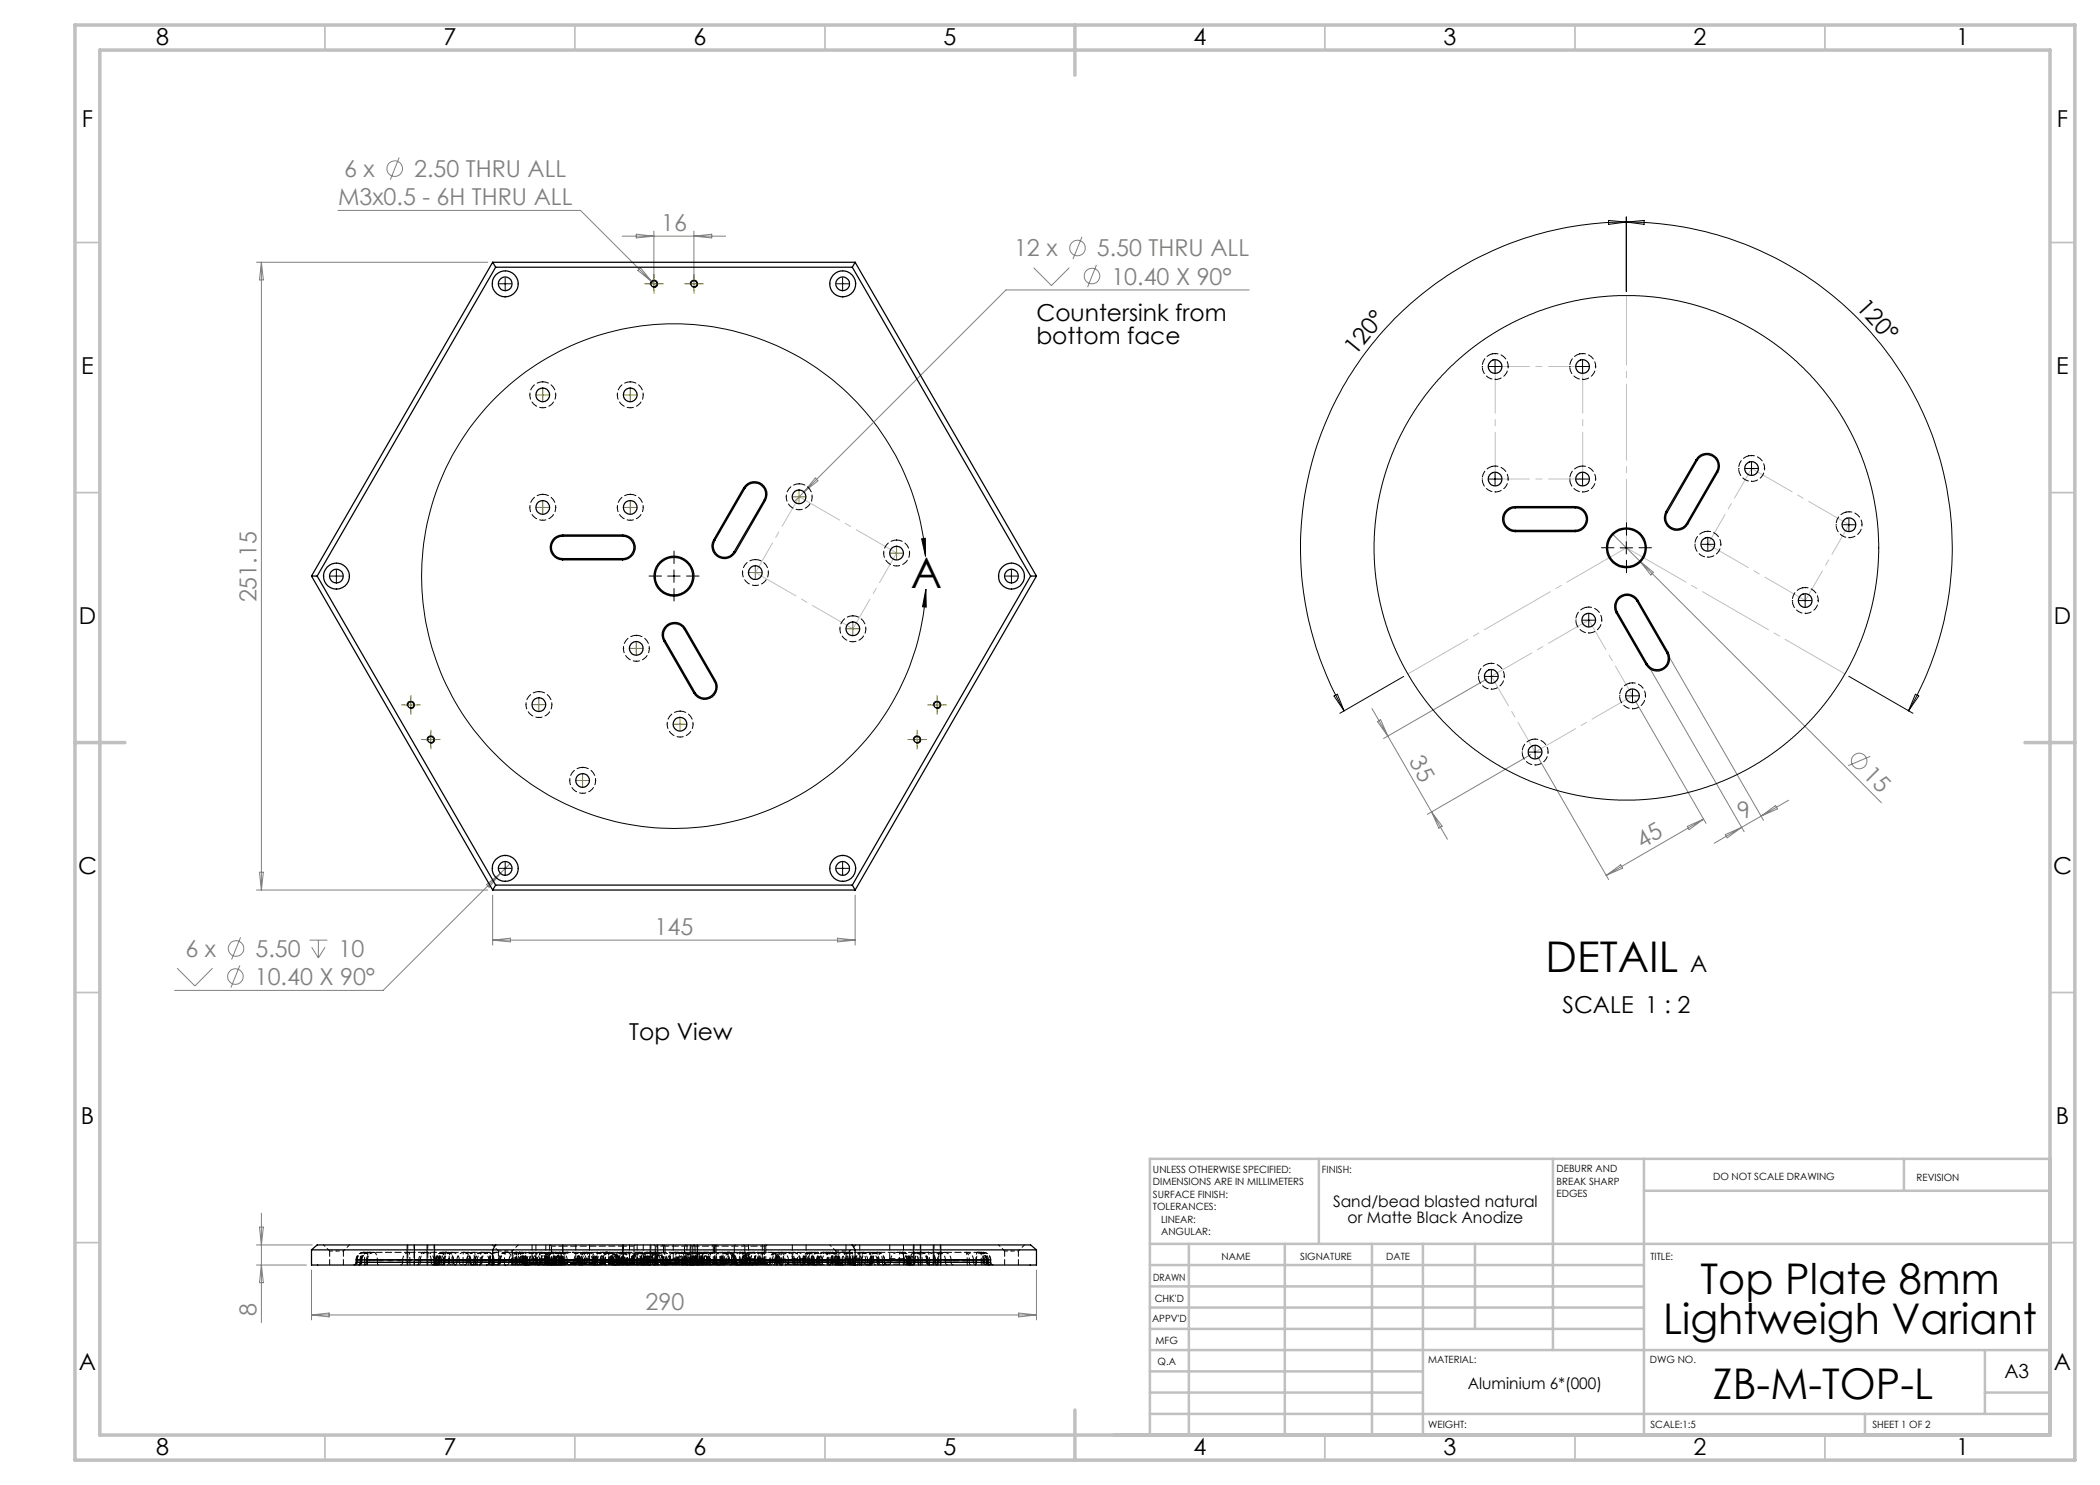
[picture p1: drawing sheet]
<svg xmlns="http://www.w3.org/2000/svg" width="420mm" height="297mm" viewBox="0 0 420 297" stroke-linecap="round" stroke-linejoin="round" font-family="sans-serif">
<defs><g id="words">
<g font-size="8.5">
<text x="182.2" y="117.6">A</text>
<text x="309.1" y="194.5">DETAIL</text>
<text x="340.1" y="258.8">Top Plate 8mm</text>
<text x="332.6" y="266.9">Lightweigh Variant</text>
<text x="342.6" y="279.7">ZB-M-TOP-L</text>
</g>
<g font-size="4.7">
<text x="31.2" y="9">8</text>
<text x="88.7" y="9">7</text>
<text x="138.7" y="9">6</text>
<text x="188.7" y="9">5</text>
<text x="238.7" y="9">4</text>
<text x="288.7" y="9">3</text>
<text x="338.7" y="9">2</text>
<text x="391.2" y="9">1</text>
<text x="16.4" y="25.5">F</text>
<text x="411.4" y="25.5">F</text>
<text x="207.3" y="64.3">Countersink from</text>
<text x="371.1" y="61.5" transform="rotate(48 371.1 61.5)">120°</text>
<text x="207.3" y="68.8">bottom face</text>
<text x="271.1" y="71.3" transform="rotate(-51 271.1 71.3)">120°</text>
<text x="16.3" y="74.7">E</text>
<text x="411.3" y="74.7">E</text>
<text x="15.8" y="124.7">D</text>
<text x="410.8" y="124.7">D</text>
<text x="15.6" y="174.7">C</text>
<text x="410.6" y="174.7">C</text>
<text x="338" y="194.4">A</text>
<text x="312.5" y="202.7">SCALE 1 : 2</text>
<text x="125.8" y="207.9">Top View</text>
<text x="16.2" y="224.7">B</text>
<text x="411.2" y="224.7">B</text>
<text x="15.8" y="274">A</text>
<text x="410.8" y="274">A</text>
<text x="31.2" y="291">8</text>
<text x="88.7" y="291">7</text>
<text x="138.7" y="291">6</text>
<text x="188.7" y="291">5</text>
<text x="238.7" y="291">4</text>
<text x="288.7" y="291">3</text>
<text x="338.7" y="291">2</text>
<text x="391.2" y="291">1</text>
</g>
<g font-size="4.7" fill="#808080">
<text x="68.8" y="35.4">6 x</text>
<text x="82.8" y="35.4">2.50 THRU ALL</text>
<text x="67.6" y="41">M3x0.5 - 6H THRU ALL</text>
<text x="132.2" y="46.2">16</text>
<text x="202.8" y="51.3">12 x</text>
<text x="219.4" y="51.3">5.50 THRU ALL</text>
<text x="222.3" y="56.9">10.40 X 90°</text>
<text x="51.3" y="120.5" transform="rotate(-90 51.3 120.5)">251.15</text>
<text x="281.7" y="152.3" transform="rotate(60 281.7 152.3)">35</text>
<text x="372.5" y="155.2" transform="rotate(45 372.5 155.2)">15</text>
<text x="348.7" y="164.1" transform="rotate(-30 348.7 164.1)">9</text>
<text x="328.4" y="169.8" transform="rotate(-30 328.4 169.8)">45</text>
<text x="37.1" y="191.4">6 x</text>
<text x="51.1" y="191.4">5.50</text>
<text x="67.7" y="191.4">10</text>
<text x="130.9" y="187">145</text>
<text x="51" y="197">10.40 X 90°</text>
<text x="51.3" y="263.2" transform="rotate(-90 51.3 263.2)">8</text>
<text x="129.1" y="262">290</text>
</g>
<text font-size="3.9" x="400.9" y="275.5">A3</text>
<g font-size="3.2">
<text x="266.6" y="241.4">Sand/bead blasted natural</text>
<text x="269.5" y="244.6">or Matte Black Anodize</text>
<text x="293.5" y="277.9">Aluminium 6*(000)</text>
</g>
<g font-size="2">
<text x="230.6" y="234.6">UNLESS OTHERWISE SPECIFIED:</text>
<text x="230.6" y="237.1">DIMENSIONS ARE IN MILLIMETERS</text>
<text x="230.6" y="239.6">SURFACE FINISH:</text>
<text x="264.4" y="234.6">FINISH:</text>
<text x="311.3" y="234.5">DEBURR AND</text>
<text x="311.3" y="237">BREAK SHARP</text>
<text x="311.3" y="239.5">EDGES</text>
<text x="342.6" y="236">DO NOT SCALE DRAWING</text>
<text x="383.3" y="236.2">REVISION</text>
<text x="230.6" y="242.1">TOLERANCES:</text>
<text x="232.2" y="244.6">LINEAR:</text>
<text x="232.2" y="247.1">ANGULAR:</text>
<text x="244.3" y="252">NAME</text>
<text x="260" y="251.9">SIGNATURE</text>
<text x="277.2" y="251.9">DATE</text>
<text x="330.1" y="251.9">TITLE:</text>
<text x="230.6" y="256.1">DRAWN</text>
<text x="230.9" y="260.3">CHK'D</text>
<text x="230.4" y="264.4">APPV'D</text>
<text x="231.1" y="268.8">MFG</text>
<text x="231.5" y="273">Q.A</text>
<text x="285.6" y="272.5">MATERIAL:</text>
<text x="330" y="272.5">DWG NO.</text>
<text x="285.6" y="285.5">WEIGHT:</text>
<text x="330.1" y="285.6">SCALE:1:5</text>
<text x="374.5" y="285.6">SHEET 1 OF 2</text>
</g>
</g></defs>
<g fill="none" stroke="#808080" stroke-width=".2">
<path d="M79.8 31.5l-1.7 4.4M51.3 52.5h46.2M52.3 52.5v125.5M52.3 52.5l.4 3.5h-.8zM67.6 42.1h48.5l15.1 15.1M124.4 47.2h20.7M127.2 46.8l3.6 .4-3.6 .4zM128.1 53.5l2.3 2.8-2.8-2.2zM130.8 46.2v9.6M138.8 46.2v9.6M138.8 47.2l3.5-.4v.8zM206.7 53.5l3.6 3.6 3.6-3.6"/>
<path d="M216.4 47.4l-1.8 4.4M219.3 53l-1.8 4.4M249.8 58h-48.6l-42.3 42.3M163.1 95.6l.5 .6-2.8 2.2zM322.6 106.9l5.3 5.3M327.9 112.2l48.4 48.3M327.9 112.2l2.8 2.3-.5 .5zM297.4 135.8l-20.7 11.9M330 133.7l18.8 32.6M333.9 131.4l18.8 32.7M274.4 141.7l11.9 20.7M275.5 144.3l.6-.4 1.5 3.3z"/>
<path d="M306.1 150.9l-20.6 12M307.5 151.3l14.2 24.6M327 140l14.2 24.7M374.1 151.3l-4.5 1.8M51.3 178h46.2M51.9 174.4h.8l-.4 3.6zM97.3 176.9l2.8-2.2-2.3 2.7zM98.5 179v10M102 172.7l-25.4 25.4h-41.7M171 179v10M286.3 162.4l3.2 5.4M286.3 162.4l2.1 2.8-.6 .4z"/>
<path d="M321.2 175.1l2.9-2.1 .4 .6zM337.5 165.3l3.2-1.5-2.9 2.1zM340.7 163.8l-19.5 11.3M345.1 166.9l3.2-1.4-2.9 2.1zM348.3 165.5l-5.5 3.2M352.2 163.2l2.9-2.1 .4 .7zM357.7 160.1l-9.4 5.4M35.4 193.6l3.6 3.6 3.5-3.6M48 193.1l-1.8 4.4M48.1 187.5l-1.8 4.4M61.9 188h3.6M62.3 189.4l1.4 2.2"/>
<path d="M63.7 188v3.6M65 189.4l-1.3 2.2M98.5 188h72.5M98.5 188l3.6-.4v.8zM167.5 187.6l3.5 .4-3.5 .4zM51.3 253h10M51.3 249h11.1M51.9 245.4h.8l-.4 3.6zM52.3 242.6v21.9M52.3 253l.4 3.5h-.8zM62.3 254v10M207.3 254v10"/>
<path d="M62.3 263h145M62.3 263l3.5-.4v.8zM203.7 262.6l3.6 .4-3.6 .4z"/>
<circle cx="78.9" cy="33.7" r="1.56"/>
<circle cx="215.5" cy="49.6" r="1.56"/>
<circle cx="218.4" cy="55.2" r="1.56"/>
<circle cx="371.8" cy="152.2" r="1.56"/>
<circle cx="47.1" cy="195.3" r="1.56"/>
<circle cx="47.2" cy="189.7" r="1.56"/>
</g>
<g fill="none" stroke="#000" stroke-width=".2">
<path d="M99.8 56.8h2.5M101 55.5v2.5M130.1 57a.75 .75 0 0 1 .6-1 .75 .75 0 0 1 .8 .8 .75 .75 0 0 1-.9 .7M138.1 57a.75 .75 0 0 1 .6-1 .75 .75 0 0 1 .8 .8 .75 .75 0 0 1-.9 .7M167.3 56.8h2.5M168.5 55.5v2.5M321.7 44.1l3.6 .3-3.6 .5zM325.3 43.4v14.9M325.3 44.4l3.5-.3v.8zM325.3 44.4a65.2 65.2 0 0 1 56.4 97.8M325.3 44.4a65.2 65.2 0 0 0-56.5 97.8M297.8 73.3h2.5"/>
<path d="M299 72.1v2.5M315.3 73.3h2.5M316.5 72.1v2.5M297.8 95.8h2.5M299 94.6v2.5M315.3 95.8h2.5M316.5 94.6v2.5M349.1 93.7h2.4M350.3 92.5v2.5M66 115.2h2.5M67.3 114v2.5M133.5 115.2h2.5"/>
<path d="M134.8 114v2.5M184.3 107.8l.8-.1v3.6zM185.1 111.3a50.5 50.5 0 0 0-75.9-39.6 50.5 50.5 0 0 0-2.3 85.5 50.5 50.5 0 0 0 77.9-35.4l.4-4M185.2 117.8v3.6h-.7zM201 115.2h2.6M202.3 114v2.5M324 109.6h2.5M325.3 108.3v2.5M340.3 108.9h2.5M341.6 107.6v2.5M361 118.9v2.5M368.5 104.9h2.6"/>
<path d="M369.8 103.7v2.5M266.8 139.2l.7-.4 1.3 3.4zM280.7 135.3l-12.7 7.4M297 135.3h2.5M298.3 134v2.5M316.5 124h2.5M317.7 122.8v2.5M325.2 139.2h2.5M326.5 137.9v2.5M359.8 120.1h2.5M369.7 135.3l12.9 7.4M383.1 138.8l.7 .4-2.1 3z"/>
<path d="M81.5 141.2a.74 .74 0 0 1 .6-.9 .74 .74 0 0 1 .8 .8 .74 .74 0 0 1-.9 .6M85.4 148.1a.75 .75 0 0 1 .7-.9 .75 .75 0 0 1 .8 .8 .75 .75 0 0 1-.9 .7M182.7 148.1a.75 .75 0 0 1 .7-.9 .75 .75 0 0 1 .8 .8 .75 .75 0 0 1-1 .7M186.7 141.2a.75 .75 0 0 1 .6-1 .75 .75 0 0 1 .9 .8 .75 .75 0 0 1-1 .7M305.8 150.4h2.5M307 149.2v2.5M99.8 173.7h2.5M101 172.4v2.5M167.3 173.7h2.5M168.5 172.4v2.5M81.4 249v4M82.9 249v4"/>
<path d="M85.4 249v4M86.9 249v4M130 249v4M131.6 249v4M138 249v4M139.5 249v4M182.7 249v4M184.1 249v4M186.7 249v4M188.2 249v4"/>
<circle cx="325.3" cy="109.6" r="50.5"/>
</g>
<path d="M299 73.3v22.5M316.5 95.8v-22.5M350.3 93.7l19.5 11.2M151.1 114.5l19.5 11.3M179.3 110.6l-19.5-11.2M317.8 124l-19.5 11.3M361.1 120.1l-19.5-11.3M307 150.4l19.5-11.2" fill="none" stroke="#c0c0c0" stroke-width=".2" stroke-dasharray="15.2 1.3 1.3 1.3" stroke-dashoffset="5.9"/>
<path d="M316.5 73.3h-17.5M159.8 99.4l-8.7 15.1M299 95.8h17.5M341.6 108.8l8.7-15.1M369.8 104.9l-8.7 15.2M170.6 125.8l8.7-15.2M298.3 135.3l8.7 15.1M326.5 139.2l-8.7-15.2" fill="none" stroke="#c0c0c0" stroke-width=".2" stroke-dasharray="15.2 1.3 1.3 1.3" stroke-dashoffset="8.4"/>
<path d="M325.3 109.6v-50.3M325.3 109.6l-43.7 25.2M325.3 109.6l43.6 25.1" fill="none" stroke="#c0c0c0" stroke-width=".2" stroke-dasharray="15.2 1.3 1.3 1.3" stroke-dashoffset="1.5"/>
<g fill="none" stroke="#c0c0c0" stroke-width=".35">
<path d="M65 5v5M115 5v5M165 5v5M265 5v5M315 5v5M365 5v5M15 48.5h5M410 48.5h5M15 98.5h5M410 98.5h5M15 198.5h5M410 198.5h5"/>
<path d="M15 248.5h5M410 248.5h5M65 287v5M115 287v5M165 287v5M265 287v5M315 287v5M365 287v5"/>
</g>
<g fill="none" stroke="#c0c0c0" stroke-width=".5">
<path d="M263.8 231.8v17M310.6 231.8v38.2M328.8 231.8v55.2M328.8 238.2h81.2M380.8 231.8v6.4M410 231.8h-180v55.2M230 248.8h180M230 257.3h98.8M230 253h98.8M237.8 248.8v38.2M257 248.8v38.2M274.4 248.8v38.2"/>
<path d="M284.6 248.8v38.2M295 248.8v17M230 265.8h98.8M230 261.5h98.8M230 278.5h54.6M230 274.3h54.6M230 270h180M397 278.5h13M397 270v12.8M230 282.8h180M373 282.8v4.2"/>
</g>
<path d="M15 5h400v287h-400zM20 10h390v277h-390zM215 5v10M15 148.5h10M405 148.5h10M215 282v10" fill="none" stroke="#c0c0c0" stroke-width=".7"/>
<g fill="none" stroke="#000" stroke-width=".2" stroke-dasharray="15.2 1.3 1.3 1.3">
<path d="M98.6 56.8h-.2M101.1 54.3v-.2M101.1 59.3v.1M103.6 56.8h.1M166.1 56.8h-.2M168.6 54.3v-.2M168.6 59.3v.1M171.1 56.8h.1M296.5 73.3h-.1M299 70.8v-.1M299 75.8v.1M301.5 73.3h.2"/>
<path d="M314 73.3h-.1M316.5 70.8v-.1M316.5 75.8v.1M319 73.3h.2M296.5 95.8h-.1M299 93.3v-.1M299 98.3v.1M301.5 95.8h.2M314 95.8h-.1M316.5 93.3v-.1M316.5 98.3v.1M319 95.8h.2"/>
<path d="M347.8 93.7h-.1M350.3 91.2v-.1M350.3 96.2v.1M352.8 93.7h.2M64.8 115.2h-.1M67.3 112.7v-.1M67.3 117.7v.1M69.8 115.2h.1M132.3 115.2h-2.5M134.8 112.7v-2.5M134.8 117.7v2.5M137.3 115.2h2.5"/>
<path d="M199.8 115.2h-.1M202.3 112.7v-.1M202.3 117.7v.1M204.8 115.2h.1M322.8 109.6h-2.5M325.3 107.1v-2.5M325.3 112.1v2.5M327.8 109.6h2.5M339.1 108.8h-.1M341.6 106.3v-.1M341.6 111.3v.2M344.1 108.8h.1"/>
<path d="M361.1 117.6v-.1M367.3 104.9h-.1M369.8 102.4v-.1M369.8 107.4v.2M372.3 104.9h.1M295.8 135.3h-.1M298.3 132.8v-.2M298.3 137.8v.1M300.8 135.3h.1M315.3 124h-.2M317.8 121.5v-.1M317.8 126.5v.1"/>
<path d="M320.3 124h.1M324 139.2h-.1M326.5 136.7v-.2M329 139.2h.1M358.6 120.1h-.2M361.1 122.6v.1M363.6 120.1h.1M304.5 150.4h-.1M307 147.9v-.1M307 152.9v.1M309.5 150.4h.1M326.5 141.7v.1"/>
<path d="M98.6 173.7h-.2M101.1 171.2v-.2M101.1 176.2v.1M103.6 173.7h.1M166.1 173.7h-.2M168.6 171.2v-.2M168.6 176.2v.1M171.1 173.7h.1"/>
</g>
<g fill="none" stroke="#808000" stroke-width=".2" stroke-dasharray="15.2 1.3 1.3 1.3">
<path d="M129.6 56.8h-.7M130.8 55.5v-.6M130.8 58v.6M132.1 56.8h.6M137.6 56.8h-.7M138.8 55.5v-.6M138.8 58v.6M140.1 56.8h.6M106.1 79h-.2M108.6 76.5v-.2M111.1 79h.1M123.6 79h-.2"/>
<path d="M126.1 76.5v-.2M128.6 79h.1M108.6 81.5v.1M108.6 99v-.2M126.1 81.5v.1M126.1 99v-.2M157.3 99.4h-.1M159.8 96.9v-.2M162.3 99.4h.2M106.1 101.5h-.2M108.6 104v.1M111.1 101.5h.1"/>
<path d="M123.6 101.5h-.2M126.1 104v.1M128.6 101.5h.1M148.6 114.5h-.1M151.1 112v-.1M151.1 117v.1M153.6 114.5h.1M159.8 101.9v.1M176.8 110.6h-.1M179.3 108.1v-.1M179.3 113.1v.1M181.8 110.6h.1"/>
<path d="M82.2 139.7v-.6M107.8 138.4v-.1M124.8 129.7h-.2M127.3 127.2v-.2M127.3 132.2v.1M129.8 129.7h.1M168.1 125.8h-.2M170.6 123.3v-.2M170.6 128.3v.1M173.1 125.8h.1M187.4 139.7v-.6M80.9 141h-.6"/>
<path d="M82.2 142.2v.6M83.4 141h.7M84.9 147.9h-.6M86.2 146.7v-.7M86.2 149.2v.6M87.4 147.9h.7M105.3 140.9h-.1M107.8 143.4v.1M110.3 140.9h.1M114 156.1h-.1M116.5 153.6v-.2M116.5 158.6v.1"/>
<path d="M119 156.1h.2M133.5 144.8h-.1M136 142.3v-.1M136 147.3v.1M138.5 144.8h.1M182.2 147.9h-.6M183.4 146.7v-.7M183.4 149.2v.6M184.7 147.9h.6M186.2 141h-.6M187.4 142.2v.6M188.7 141h.6"/>
</g>
<g fill="none" stroke="#808000" stroke-width=".2">
<path d="M129.5 56.8h2.5M130.8 55.5v2.5M137.5 56.8h2.6M138.8 55.5v2.5M107.3 79h2.5M108.5 77.7v2.5M124.8 79h2.5M126 77.7v2.5M158.6 99.4h2.5M159.8 98.1v2.5M107.3 101.5h2.5M108.5 100.2v2.5"/>
<path d="M124.8 101.5h2.5M126 100.2v2.5M149.8 114.5h2.5M151.1 113.3v2.5M178 110.6h2.6M179.3 109.4v2.5M82.2 139.7v2.5M107.8 139.7v2.5M126 129.7h2.5M127.2 128.4v2.5M169.3 125.8h2.5M170.6 124.5v2.5"/>
<path d="M187.4 139.7v2.5M80.9 141h2.5M84.9 147.9h2.5M86.1 146.7v2.5M106.5 140.9h2.5M115.3 156.1h2.5M116.5 154.8v2.5M134.8 144.8h2.5M136 143.6v2.5M182.2 147.9h2.5M183.4 146.7v2.5M186.2 141h2.5"/>
</g>
<path d="M184.3 107.8l.8-.1v3.6zM185.2 117.8v3.6h-.7z" fill="#000"/>
<g fill="none" stroke="#000" stroke-width=".25">
<path d="M98.5 52.5l.6 .9M98.5 52.5h72.5M98.5 52.5l-36.2 62.7M99.1 53.4h71.4M99.1 53.4l-35.7 61.8M170.5 53.4l35.6 61.8M171 52.5l-.5 .9M171 52.5l36.3 62.7M148.7 97.6a2.51 2.51 0 0 1 3.5-.9 2.51 2.51 0 0 1 .9 3.4M148.7 97.6l-6 10.4M148.7 97.6l.2 .1M148.9 97.7a2.26 2.26 0 0 1 3.1-.8 2.26 2.26 0 0 1 .9 3.1"/>
<path d="M148.9 97.7l-6 10.4M152.9 100l.2 .1M152.9 100l-6.1 10.3M339.2 91.9a2.49 2.49 0 0 1 3.4-.9 2.49 2.49 0 0 1 .9 3.4M339.2 91.9l-6 10.4M339.2 91.9l.2 .1M339.4 92a2.24 2.24 0 0 1 3.1-.8 2.24 2.24 0 0 1 .8 3.1M339.4 92l-6 10.4M343.3 94.3l.2 .1M343.3 94.3l-6 10.4M343.5 94.4l-6 10.4M62.3 115.2h1.1"/>
<path d="M62.3 115.2l36.2 62.8M63.4 115.2l35.7 61.8M112.5 107a2.49 2.49 0 0 0-2.5 2.5 2.49 2.49 0 0 0 2.5 2.5M112.5 107.2a2.24 2.24 0 0 0-2.2 2.3 2.24 2.24 0 0 0 2.2 2.2M112.5 112h12M112.5 107h12M112.5 107v.2M112.5 111.7v.3M112.5 107.2h12M112.5 111.7h12M124.5 107a2.49 2.49 0 0 1 2.6 2.5 2.49 2.49 0 0 1-2.6 2.5M124.5 107.2a2.24 2.24 0 0 1 2.3 2.3 2.24 2.24 0 0 1-2.3 2.2"/>
<path d="M124.5 107v.2M124.5 111.7v.3M142.7 108a2.51 2.51 0 0 0 1 3.4 2.51 2.51 0 0 0 3.4-.9M142.7 108l.2 .1M142.9 108.1a2.24 2.24 0 0 0 .8 3.1 2.24 2.24 0 0 0 3.1-.9M146.8 110.3l.3 .2M153.1 100.1l-6 10.4M206.1 115.2h1.2M206.1 115.2l-35.6 61.8M207.3 115.2l-36.3 62.8M303 101.3a2.5 2.5 0 0 0-2.5 2.5 2.5 2.5 0 0 0 2.5 2.5M303 101.6a2.26 2.26 0 0 0-2.2 2.2 2.26 2.26 0 0 0 2.2 2.3"/>
<path d="M303 106.3h12M303 101.3h12M303 101.3v.3M303 106.1v.2M303 101.6h12M303 106.1h12M315 101.3a2.5 2.5 0 0 1 2.5 2.5 2.5 2.5 0 0 1-2.5 2.5M315 101.6a2.26 2.26 0 0 1 2.3 2.2 2.26 2.26 0 0 1-2.3 2.3M315 101.3v.3M315 106.1v.2M333.2 102.3a2.51 2.51 0 0 0 .9 3.4 2.51 2.51 0 0 0 3.4-.9M333.2 102.3l.2 .1"/>
<path d="M333.4 102.4a2.24 2.24 0 0 0 .9 3.1 2.24 2.24 0 0 0 3-.8M337.3 104.7l.2 .1M132.8 128.2l6 10.4M133 128.1l-.2 .1M133 128.1l6 10.4M136.9 125.9a2.24 2.24 0 0 0-3.1-.9 2.24 2.24 0 0 0-.8 3.1M136.9 125.9l6 10.3M137.1 125.7a2.49 2.49 0 0 0-3.4-.9 2.49 2.49 0 0 0-.9 3.4M137.1 125.7l6 10.4M137.1 125.7l-.2 .2M139 138.5l-.2 .1M142.9 136.2a2.24 2.24 0 0 1-.8 3.1 2.24 2.24 0 0 1-3.1-.8"/>
<path d="M143.1 136.1a2.49 2.49 0 0 1-.9 3.5 2.49 2.49 0 0 1-3.4-1M143.1 136.1l-.2 .1M323.3 122.6l5.9 10.4M323.5 122.4l-.2 .2M323.5 122.4l6 10.5M327.4 120.2a2.26 2.26 0 0 0-3.1-.8 2.26 2.26 0 0 0-.8 3M327.4 120.2l6 10.4M327.6 120.1a2.51 2.51 0 0 0-3.4-.9 2.51 2.51 0 0 0-.9 3.4M327.6 120.1l6 10.4M327.6 120.1l-.2 .1M329.5 132.9l-.3 .1M333.4 130.6a2.26 2.26 0 0 1-.9 3.1 2.26 2.26 0 0 1-3-.8"/>
<path d="M333.6 130.5a2.51 2.51 0 0 1-.9 3.4 2.51 2.51 0 0 1-3.5-.9M333.6 130.5l-.2 .1M98.5 178h72.5M99.1 177h71.4M99.1 177l-.6 1M170.5 177l.5 1M62.3 250v3h145v-3M62.3 250h145M62.3 250l1.1-1h142.7l1.2 1M99.1 249l-.6 1v3M170.5 249l.5 1v3"/>
<circle cx="101" cy="56.8" r="2.6"/>
<circle cx="101" cy="56.8" r="1.37"/>
<circle cx="130.8" cy="56.8" r=".62"/>
<circle cx="138.8" cy="56.8" r=".62"/>
<circle cx="168.5" cy="56.8" r="2.59"/>
<circle cx="168.5" cy="56.8" r="1.38"/>
<circle cx="108.5" cy="79" r="1.38"/>
<circle cx="126" cy="79" r="1.38"/>
<circle cx="299" cy="73.3" r="1.38"/>
<circle cx="316.5" cy="73.3" r="1.38"/>
<circle cx="159.8" cy="99.4" r="1.37"/>
<circle cx="299" cy="95.8" r="1.38"/>
<circle cx="316.5" cy="95.8" r="1.38"/>
<circle cx="350.3" cy="93.7" r="1.38"/>
<circle cx="67.3" cy="115.2" r="1.37"/>
<circle cx="67.3" cy="115.2" r="2.59"/>
<circle cx="108.5" cy="101.5" r="1.38"/>
<circle cx="126" cy="101.5" r="1.38"/>
<circle cx="134.8" cy="115.2" r="4"/>
<circle cx="134.8" cy="115.2" r="3.8"/>
<circle cx="151.1" cy="114.5" r="1.36"/>
<circle cx="179.3" cy="110.6" r="1.38"/>
<circle cx="202.3" cy="115.2" r="2.6"/>
<circle cx="202.3" cy="115.2" r="1.37"/>
<circle cx="325.3" cy="109.6" r="4"/>
<circle cx="325.3" cy="109.6" r="3.8"/>
<circle cx="341.6" cy="108.9" r="1.38"/>
<circle cx="369.8" cy="105" r="1.38"/>
<circle cx="127.3" cy="129.7" r="1.37"/>
<circle cx="170.6" cy="125.8" r="1.38"/>
<circle cx="298.3" cy="135.3" r="1.38"/>
<circle cx="317.8" cy="124" r="1.37"/>
<circle cx="326.5" cy="139.2" r="1.38"/>
<circle cx="361" cy="120.1" r="1.37"/>
<circle cx="82.2" cy="141" r=".61"/>
<circle cx="86.2" cy="147.9" r=".63"/>
<circle cx="107.8" cy="140.9" r="1.38"/>
<circle cx="116.5" cy="156.1" r="1.37"/>
<circle cx="136" cy="144.8" r="1.37"/>
<circle cx="183.4" cy="147.9" r=".62"/>
<circle cx="187.4" cy="141" r=".62"/>
<circle cx="307" cy="150.4" r="1.38"/>
<circle cx="101" cy="173.7" r="2.6"/>
<circle cx="101.1" cy="173.7" r="1.36"/>
<circle cx="168.5" cy="173.7" r="2.59"/>
<circle cx="168.6" cy="173.7" r="1.37"/>
</g>
<g fill="none" stroke="#000" stroke-width=".2" stroke-dasharray="1.3 .6" stroke-dashoffset=".7">
<path d="M65.9 250.2h1.4M67.3 250.2h1.4M80.5 252h1.5M82 252.5h-1.5M87.4 252.5h1.2M87.8 252.5h-.2h1.3M88.5 250.5h-3.6M88.6 252h-1.2M88.9 252h-1.3h.2M93.6 252h1.4M96 252h7.6M99.7 250.2h1.4"/>
<path d="M99.9 252.5h-.2h1.2M100.9 252h-1.2h.2M101.1 250.2h1.3M102.8 252.5h1.5M103.6 252.5h-7.6M103.6 252h1.5M104 252h1.4M104.3 252h-1.5M105.1 252.5h-1.5M105.4 252.5h-1.4M106 252h1.4M106.6 252.5h1.4"/>
<path d="M107.4 252.5h-1.4M107.9 252h1.4M108 252h-1.4M109.3 252.5h-1.4M110 252a1.5 1.5 0 0 0-.6-1.3M110.8 252.5h1.4M110.9 252.5h11.4M111.2 252h1.4M111.3 252.5h1.4M111.4 252.5h1.4M111.4 251.4a1.41 1.41 0 0 1 1-.8M112.2 252h-1.4"/>
<path d="M112.5 252.5h3.7M112.5 250.6a1.55 1.55 0 0 0-1.2 .8M112.6 252.5h-1.4M112.6 252v-1.4M112.8 252h-1.4M114.8 252.5h1.5M115.5 252h1.4M116.2 252h-3.7M116.3 252h-1.5M116.5 252h1.3M116.9 252.5h-1.4M117.7 252.8h1.3h-4.9h3.3"/>
<path d="M117.8 252.5h-1.3M118.5 252.5h3.7M118.8 252h9.5M118.9 252.5h7.6M119.5 252.5h1.4M120.7 252h.2h-1.4M122.2 252h-3.7M122.3 252h-11.4M123.3 252.5h-.1h1.3M124.4 252h1.1M124.5 252h-1.3h.1M125.5 252h5.6"/>
<path d="M125.5 252.5h-1.1M125.9 252h1.4M126.3 252.5h1.3M126.5 252h-7.6M126.7 252h1.4M127.3 252.5h-1.4M127.5 252.5h1.4M127.6 252h-1.3M128.3 252.5h-9.5M128.9 252h-1.4M129.8 252.5h1.4M129.8 252h1.4"/>
<path d="M131.1 252.5h-5.6M131.2 252h-1.4M131.2 252.5h-1.4M133.9 252.5h7.5M135.9 252.5h1.3M136.5 252h1.5M137.2 252h-1.3M138 252.5h-1.5M138.3 252.5h-.2h1.1M139.1 252.5h1.4M139.2 251.4a1.47 1.47 0 0 1 1.1-.8M139.2 252h-1.1h.2"/>
<path d="M139.3 252.5h7.5M140.3 250.6l-.6 .2-.6 .6M140.5 252l-.1-1.4M140.5 252h-1.4M140.7 252.5h1.4M141.4 252h-7.5M142.1 252h-1.4M143.2 249.2h3.7M145.3 252h11.3M145.7 252h.2h-1.2M146.6 252h1.5M146.8 252h-7.5"/>
<path d="M146.9 252.7h-3.7M147.1 252l-.2-.9-.4-.4M147.9 252.5h1.4M148.1 252.5h-1.5M149.3 252h-1.4M153.9 252.5h1.4M155.3 252h-1.4M155.8 252.5h3.7M156 252h5.6M156.6 252.5h-11.3M159.5 252h-3.7M159.5 252.5h1.3"/>
<path d="M160.8 252h-1.3M161 252.5h7.5M161.6 252.5h-5.6M161.6 252h1.2M165.5 252.5h1.5M167 252h-1.5M167.2 250.2h1.4M167.7 252h.3h-1M168.5 252h-7.5M168.5 252.5h1.5M168.6 250.2h1.3M169 252h1.2h-.2"/>
<path d="M169.1 252h1.4M170 252h-1.5M170.5 252.5h-1.4M172.4 252h11.3M174 252h1.5M174.1 252h1.3M174.4 252.5h1.4M175.4 252.5h-1.3M175.5 252.5h-1.5M175.8 252h-1.4M183 252h1.4M183.7 252.5h-11.3"/>
<path d="M184.4 252.5h-1.4M187 252h.1h-1.2M187.6 252h1.5M189.1 252.5h-1.5M200.9 250.2h1.4M202.3 250.2h1.4"/>
</g>
<g fill="none" stroke="#000" stroke-width=".2" stroke-dasharray="1.3 .6">
<path d="M148.7 97.6l.3 .1M339.2 91.9l.2 .1M343.6 94.4l-.3-.1M112.6 107.2v-.2M112.6 111.7v.3M124.6 107v.2M124.6 112v-.3M143 108.1l-.3-.1M146.9 110.3l.2 .2M153.1 100.1l-.2-.2M303 101.6v-.3M303 106.1v.2"/>
<path d="M315 101.3v.3M315 106.3v-.2M333.4 102.4l-.2-.1M337.3 104.7l.3 .1M132.8 128.2l.2-.1M137.1 125.7l-.2 .1M139 138.5l-.2 .1M142.9 136.2l.2-.1M323.3 122.6l.2-.2M327.6 120.1l-.2 .1M329.5 132.8l-.2 .1M333.4 130.6l.2-.2"/>
<path d="M71.2 252v.5M71.3 252.5v-.5M71.4 252v.5M71.4 252h.1M71.8 253l.2-.5M72 252v.5M72.1 252v.5M72.3 252.5v-.5M72.3 252h.1M72.3 252v.5M72.3 252.5h.1M72.4 252.5v-.5"/>
<path d="M72.9 250.5h-.2M72.9 252.5v.5M72.9 252.5v-.5M73.3 252v.5M73.5 252v.5M73.5 253v-.5M75.5 252.5v-.5M75.7 253l-.2-.5M80.5 252v.5M82 252.5v.5M82 252.5v-.5M83.8 252v.5"/>
<path d="M84.1 252.5v-.5M86.2 252.5v-.5M86.8 252v.5M87 252v.5M87.2 252v.5M87.3 252v.5M87.4 252.5v-.5M87.6 252v.5M87.8 252.5h-.2h.3M87.8 252.5v-.5M87.8 252h.2M87.9 252h-.3h.2"/>
<path d="M87.9 252v.5M87.9 252.5h.4M88 252v.5M88 252.5h-.2M88.3 252.5v-.5M88.6 253v-.5M88.6 252v.5M88.6 252.5h14.6M88.8 252.5v.5M88.8 252.5v-.5M88.8 252v.5M88.9 252.5v.5"/>
<path d="M88.9 252v.5M89 252v.5M89.1 250.5h-.6M89.5 253l.2-.5M89.7 252.5v-.5M89.9 252v.5M90.1 253l-.2-.5M90.4 252.5v-.5M90.5 253l-.1-.5M90.6 252.5v-.5M90.6 252.5h.1M90.7 252.5v-.5"/>
<path d="M91.4 252v.5M91.9 252.5h3.1M91.9 252v.5M92.6 253v-.5M92.6 252.5v-.5M93.4 252v.5M93.4 252.5v-.5M93.6 252v.5M93.7 253l-.1-.5M94 252.5v-.5M94 252v.5M94.2 252.5v-.5"/>
<path d="M94.8 252v.5M95 252.5v-.5M95 252h-3.1M95 252.5h.1M95.1 252.5v-.5M95.1 252v.5M95.1 252.5h10.8M95.2 253l-.1-.5M95.5 252v.5M96 252.5v.5M96 252.5v-.5M96.2 252.5v-.5"/>
<path d="M96.4 252v.5M97.8 252.5h6.9M97.8 252v.5M98 252.5v-.5M98.2 252.5v-.5M98.2 252h7M98.2 253l.3-.5M98.5 252v.5M98.5 252.5h10.7M98.7 252.5l.2 .5M98.7 252.5v-.5M98.8 252v.5"/>
<path d="M99.7 252v.5M99.9 252.5v-.5M100 252v.5M100.1 252v.5M100.9 252.5l-.1 .5M100.9 252v.5M101.8 252v.5M102.2 253l.2-.2 .1-.3M102.3 252.5v-.5M102.5 252v.5M102.6 252.5l.1 .5M102.6 252v.5"/>
<path d="M102.6 253l-.2-.2-.1-.3M102.8 252.5v-.5M102.8 252.5l-.1 .5M103 252.5l-.1 .5M103 252h.1M103 252.5v-.5M103.1 252.5l-.1 .5M103.1 252.5h-.1M103.1 252v.5M103.1 252.5v-.5M103.2 252h-14.6M103.2 252.5v.5"/>
<path d="M103.2 252.5v-.5M103.4 252.5v-.5M103.4 252v.5M103.4 253v-.5M103.6 252.5l-.1 .5M103.6 252v.5M103.8 252.5v-.5M104 252.5v-.5M104 252v.5M104 252.5h.1M104 252h.1M104.3 252.5h.6"/>
<path d="M104.3 252v.5M104.5 252v.5M104.5 252h.4h-.2M104.6 252v.5M104.7 252h.4M104.7 252.5v-.5M104.7 252h-6.9M104.7 252.5h.2M104.8 252.5v-.5M104.9 252.5v-.5M104.9 252h-.6M104.9 252.5h.4"/>
<path d="M105.1 252.5v-.5M105.1 252.5h-.4M105.1 252h.3h-.2M105.1 252v.5M105.2 252.5v-.5M105.2 252.5h.2M105.2 252.5h-7M105.2 252h-.3M105.2 252v.5M105.3 252.8l-.3 .2M105.3 252.5v-.5M105.4 252.5v-.5"/>
<path d="M105.4 252v.5M105.9 252h-10.8M105.9 252.5v-.5M106 252v.5M106.1 252.8l-.4 .2M106.6 252.5v-.5M106.7 252.5h.5M106.7 252v.5M107.2 252.5v-.5M107.2 252h-.5M107.2 252.5h.1M107.4 252v.5"/>
<path d="M107.4 252.5l.1 .5M107.4 252.5v-.5M107.4 252h.5M107.6 253l-.2-.5M107.9 252.5h-.5M107.9 252.5v.5M107.9 252v.5M107.9 252.5v-.5M108 252v.5M108 252.5l-.1 .5M108.2 252v.5M108.2 252.5v-.5"/>
<path d="M108.4 252.5l.3 .5M108.4 252v.5M108.9 253l.3-.5M109 252v.5M109 250.6h-.2M109.1 252v.5M109.1 252.5v-.5M109.1 252.5h.1M109.2 252v.5M109.2 252h-10.7M109.2 252.5v-.5M109.2 253l.1-.5"/>
<path d="M109.3 252.5v-.5M109.3 252v-.6M109.3 252.5h.6M109.4 250.7l-.5-.1M109.4 252v.5M109.4 253l.2-.2 .1-.3M109.4 253l.1-.5M109.5 252.5v-.5M109.7 252.5v-.5M109.7 252.5l-.1 .5M109.7 252v.5M109.7 252h.3h-.1"/>
<path d="M109.8 251.4h-.5M109.8 252.8l.2 .2M109.9 252l-.1-.6M109.9 252h-.6M109.9 252.5h.1M109.9 252v.5M109.9 252.5v-.5M109.9 252h.1M110 252h2.6h-.5M110 252.5v-.5M110 252.5l-.2 .5M110.1 249l.2 .2"/>
<path d="M110.1 252.8h-.3M110.2 252.8l-.4 .2M110.3 252.7l-.1 .1M110.3 253l-.2-.2M110.5 252v.5M110.6 253l-.4-.2M110.6 252h-.1h.4M110.6 252v.5M110.7 253v-.5M110.7 252h14.5M110.7 252.5v-.5M110.7 250.5h-.2"/>
<path d="M110.7 252v.5M110.8 252v.5M110.9 252.5h-.4h.1M110.9 252.5v-.5M110.9 252v.5M111 253l-.2-.5M111.1 252v.5M111.1 252.5v-.5M111.2 252v.5M111.2 252.5h.1M111.2 252l.1-.6M111.2 252h.1"/>
<path d="M111.2 252.5v-.5M111.3 251.4l-.1 .6M111.3 252.5v-.5M111.3 252h-.1M111.3 252v.5M111.3 251.4h.1M111.4 253l-.4-.2M111.4 252.5v-.5M111.4 251.4l-.1 .6M111.7 252v.5M111.8 252v.5M111.9 252v.5"/>
<path d="M112 252.5v-.5M112.1 252v.5M112.1 252h-.2h.3M112.1 252.5h.6M112.1 253l-.2-.2v-.3M112.2 252.5v-.5M112.2 252.5h-.3h.2M112.2 253v-.5M112.2 252v.5M112.2 252.5h-.1h.4M112.4 252v.5M112.5 252h-.4h.1"/>
<path d="M112.5 252v.5M112.5 250.6h-.1M112.5 252.5v-.5M112.5 252.5h.1M112.6 252.8v.2M112.6 249v.2M112.6 252.7v.1M112.6 252.5v.5M112.6 252h10.7M112.6 252.5v-.5M112.6 250.6h-.1M112.7 252.5v-.5"/>
<path d="M112.8 252.5l.1 .5M112.8 252v.5M113 252.5l-.1 .5M113 252.5v-.5M113.4 252v.5M114.1 252.8l-.4 .2M114.8 252.5v-.5M115.4 252v.5M115.5 252.5v-.5M115.6 252h.4h-.3M115.6 252v.5M115.7 252.5v-.5"/>
<path d="M115.7 252.5h.3M115.9 252h.1M115.9 252v.5M116 252.5v-.5M116 252.5h.1M116.1 252.5v-.5M116.1 252v.5M116.2 252.5v-.5M116.3 252v.5M116.3 252.5v.5M116.5 252.5v-.5M116.5 252v.5"/>
<path d="M116.5 253v-.5M116.9 253v-.5M116.9 252v.5M117.4 252.5v-.5M117.4 252.5l-.1 .5M117.4 252.8h.3M117.5 253l-.1-.2M117.7 252.8l.2 .2M117.8 252.5v-.5M118.5 252v.5M118.6 252.5v-.5M118.7 252v.5"/>
<path d="M118.8 252v.5M118.8 252.5l.2 .5M118.8 252.5v-.5M118.9 252v.5M119 252.5v-.5M119.1 252v.5M119.3 252h-.2h.4M119.3 252v.5M119.3 253l-.3-.2M119.5 252.5l.1 .5M119.5 252.5v-.5M119.5 252.5h-.4h.2"/>
<path d="M120 252v.5M120.1 252v.5M120.3 252.5v-.5M120.5 252v.5M120.6 252h3.2M120.6 252.5v-.5M120.7 252v.5M120.9 252.5v-.5M121.1 252.5l-.1 .5M121.1 252v.5M121.1 252.5l-.2 .5M121.6 253l.1-.5"/>
<path d="M121.7 252h16.6M121.7 252.5v-.5M121.8 252.5l.1 .5M121.8 252v.5M122 252v.5M122.2 252.5v-.5M122.2 252.5h.3M122.3 252.5v-.5M122.3 252.5h.3M122.4 252v.5M122.4 252h.1h-.3M122.4 252h.2h-.3"/>
<path d="M122.5 252h.2h-.2M122.5 252v.5M122.5 252.5v-.5M122.5 252.5h.2M122.6 252.5v-.5M122.7 252.5v-.5M122.8 252.5v-.5M122.8 252.5h.6M123.2 252v.5M123.3 252v.5M123.3 252.5h-10.7M123.3 253v-.5"/>
<path d="M123.3 252h.6M123.3 252h-.5M123.4 252.5v-.5M123.4 252v.5M123.6 251.2l-.1-.2-.2 .2M123.6 252.8l-.4 .2M123.7 252.5v-.5M123.8 252.5h-3.2M123.8 252v.5M123.9 252.5h-.6M123.9 252h.3h-.3M123.9 252v.5"/>
<path d="M123.9 252.5v-.5M123.9 252.5h.3M124 253l-.1-.5M124.2 252.5v-.5M124.2 253l-.3-.5M124.3 252v.5M124.3 252.5l.1 .5M124.4 252v.5M124.5 252.5v-.5M124.5 252.5h.4M124.6 252v.5M124.6 253v-.5"/>
<path d="M124.6 253v-.2M124.6 249.2v-.2M124.6 252.8v-.1M124.8 252.8l-.3 .2M124.8 252h-.3M124.8 252v.5M124.9 252.5l.1 .5M124.9 252.5v-.5M125 252.5l.1 .5M125 252.5v-.5M125.2 252v.5M125.2 253v-.5"/>
<path d="M125.2 252.5h-14.5M125.2 250.5h-14.5M125.3 253l-.1-.5M125.4 252h5.1M125.4 252.5v-.5M125.5 252.5l-.1 .5M125.5 252.5v-.5M125.5 252.8v.2M125.6 253v-.2M125.6 252.8h-.1M125.7 253l-.3-.5M125.9 252.5l.1 .5"/>
<path d="M125.9 252v.5M126.2 252v.5M126.2 253l.2-.2 .1-.3M126.3 252.5v-.5M126.3 252h.4M126.3 252.5h.3M126.5 252.5v-.5M126.5 252.5h.2M126.6 253v-.5M126.6 252h-.3M126.6 252v.5M126.7 252.5v-.5"/>
<path d="M126.7 252.5h-.4M126.8 253l.1-.5M126.8 251.1v-.1l.2 .1M126.8 249.2l.3-.2M126.9 252.5v-.5M126.9 252.8l-.1-.1M127.3 253l-.4-.2M127.3 252.5v-.5M127.5 252.5v-.5M127.5 253v-.5M127.5 253l.1-.5M127.6 252v.5"/>
<path d="M128.1 252v.5M128.1 252.5h.1M128.1 252.5v-.5M128.1 252.5h.6M128.1 252.5l.2 .5M128.3 252.5l.1 .5M128.3 252v.5M128.4 252v.5M128.6 252v.5M128.7 252.5l.2 .5M128.7 252.5v-.5M128.7 252h-.6"/>
<path d="M128.7 252h-.1h.4M128.7 252v.5M128.8 252.5l-.2 .5M128.8 252.5v-.5M128.8 252v.5M128.8 252h.6M128.9 253l-.4-.2M128.9 252v.5M129 252.5h-.4h.1M129 252.5v-.5M129 252v.5M129.3 252h.1"/>
<path d="M129.3 252.5v-.5M129.3 252v.5M129.4 252.5l-.3 .5M129.4 252.5h-.6M129.4 252v.5M129.4 252.5h-.1M129.4 252.5v-.5M129.6 252h-.3h.3M129.6 252v.5M129.6 252.5h.2M129.6 252.8h.1M129.6 252.8l.3 .2"/>
<path d="M129.6 252h9M129.6 252.5h-.3h.3M129.6 252.5v-.5M129.8 252h-.2M129.8 252.5v-.5M129.8 252v.5M129.9 253l-.3-.2M130.1 253l-.4-.2M130.1 252.5v-.5M130.4 252v.5M130.5 252.5h-5.1M130.5 252v.5"/>
<path d="M130.6 252.5l.2 .5M130.6 252.5v-.5M130.8 252v.5M130.8 252.5h.4M130.8 252.5v.5M130.8 249l.3 .2M130.8 252.5l.1 .5M130.8 252.5v-.5M130.9 253l.2-.5M131 252.8l-.4 .2M131.1 252.7l-.1 .1M131.1 252.5l-.1 .5"/>
<path d="M131.1 252v.5M131.1 252.5v-.5M131.2 252.5v-.5M131.2 252.5v.5M131.2 252h-.4M131.2 252v.5M131.2 253v-.5M131.3 252h.2M131.3 252.5v-.5M131.4 252.5v-.5M131.5 252.5h-.2M131.5 252.5v-.5"/>
<path d="M132 252v.5M132.2 252.5h.3M132.2 252v.5M132.5 249l.2 .2M132.5 252v.5M132.5 252h-.3M132.6 252.8l-.4 .2M132.6 253l.3-.2M132.6 252.5v-.5M132.7 252.5v-.5M132.7 249.2h.3M132.7 252.7l-.1 .1"/>
<path d="M132.9 252.8l.1-.1M133 249.2l-.2-.2M133 252.7h-.3M133.1 252.5v-.5M133.1 252.5l.2 .5M133.3 252v.5M133.5 252v.5M133.6 253l-.3-.5M133.6 252.8l-.4 .2M133.9 252v.5M133.9 252.5v-.5M134.1 252.5l.1 .5"/>
<path d="M134.1 252v.5M134.1 252.5h.1M134.1 252.5v-.5M134.1 252h.1M135 252.5l-.2 .5M135 252.5v-.5M135 252.5v.5M135 250.5h-5M135.4 252.5v-.5M135.5 252.5l.2 .5M135.5 252v.5M135.6 252h.1"/>
<path d="M135.6 252.5v-.5M135.6 252.5h.1M135.6 252v.5M135.9 252.5v.5M135.9 252.5v-.5M136.2 252.5v-.5M136.2 252.5h.3M136.3 253l.2-.5M136.5 252.5v-.5M136.6 252v.5M136.6 252.5l-.1 .5M136.8 252v.5"/>
<path d="M136.9 252v.5M136.9 249.2l.2-.2M137 252v.5M137 252.8l-.1-.1M137 252.5v-.5M137.1 250.6h-.2M137.2 252v.5M137.3 251.4v.6M137.3 252.5l-.2 .5M137.3 252h.5M137.3 252v.5M137.3 253l-.3-.2"/>
<path d="M137.3 250.7l-.3-.1M137.5 252.5l-.2 .5M137.5 252.5v-.5M137.6 252.5l-.3 .5M137.6 252.5v-.5M137.8 251.4h-.5M137.8 251.4v.6M137.8 252.5h-.5M137.8 252h.1M137.8 252.5v-.5M137.9 252.5h-.1M137.9 252h.2h-.2"/>
<path d="M137.9 252l-.1-.6M137.9 252v.5M137.9 252.5v-.5M137.9 252.5h.2M138 252v.5M138.1 252.5l.1 .5M138.1 252.5v-.5M138.2 253l.1-.5M138.3 252.5v-.5M138.3 252.5h-16.6M138.3 252v.5M138.4 252v.5"/>
<path d="M138.5 252v.5M138.6 249.2l.2-.2M138.6 252.5h-.1h.4M138.6 252.5v-.5M138.6 252.5h-9M138.6 252v.5M138.7 252.8l-.1-.1M138.8 249l.2 .2M138.8 252.5v-.5M138.8 253l-.3-.2M138.9 252.8l-.3 .2M138.9 252h-.4h.1"/>
<path d="M138.9 252v.5M139 252v.5M139 252.7l-.1 .1M139 253l-.3-.2M139.1 252h.1M139.1 252l.1-.6M139.1 252v.5M139.1 252.5h.1M139.1 252.5v-.5M139.1 253l.1-.5M139.2 251.4l-.2 .6M139.2 251.4h.1"/>
<path d="M139.2 252v.5M139.3 252v.5M139.3 252.5v-.5M139.5 253l.1-.5M139.6 252h7M139.6 252.5v-.5M139.8 252v.5M139.9 252h-.1h.5M139.9 252v.5M139.9 252.5h.4M140 252.5v-.5M140 252.5h.1"/>
<path d="M140.1 252.5v-.5M140.1 252.5l.3 .5M140.1 252h.6M140.2 252v.5M140.2 252h.1h-.4M140.2 252.5v-.5M140.3 252.5h-.5h.1M140.3 252.5v-.5M140.3 250.6h.1M140.4 250.6l.7-.1M140.4 250.6h-.1M140.5 252v.5"/>
<path d="M140.5 252.5l.1 .5M140.6 253l-.1-.5M140.6 253l.3-.5M140.7 252.5h-.6M140.7 252.5l.2 .5M140.7 252v.5M140.7 252.5v-.5M140.9 252v.5M140.9 252.5h.6M141.2 253l.3-.5M141.4 252v.5M141.4 252.5v-.5"/>
<path d="M141.4 252h.5M141.4 252.5h.1M141.5 252h-.6M141.5 252.5v-.5M141.6 252v.5M141.8 252v.5M141.9 252.5h-.5M141.9 252v.5M142.1 252v.5M142.1 253v-.5M142.1 252.5h16.5M142.4 249l.3 .2"/>
<path d="M142.6 252.8l-.4 .2M142.6 253l.3-.2M142.7 252.7l-.1 .1M142.7 249l.3 .2M142.9 252.7l.1 .1M143 252.7l-.1 .1M143 252.8l.3 .2M143 252.8h.3M143 252.5v-.5M143 252.5l-.1 .3-.2 .2M143 252.5h3.3M143 252v.5"/>
<path d="M143 252.5l.3 .5M143.1 249l-.2 .2M143.2 249.2l.3-.2M143.3 252.8l-.1-.1M143.4 252v.5M143.6 253l-.2-.5M143.7 253l-.4-.2M144 252v.5M144 252.5v-.5M144.1 252h.4M144.1 252.5v-.5M144.1 252.5h-.1h.4"/>
<path d="M144.3 252.5v-.5M144.3 252v.5M144.4 252h-.4h.1M144.4 252v.5M144.5 252v.5M144.5 252.5h-.4M144.6 252.5l.2 .5M144.6 252v.5M144.7 252.5v-.5M144.7 253l.3-.5M144.7 253v-.5M144.8 252v.5"/>
<path d="M145 252.5v-.5M145 253l.3-.5M145.3 252.5v-.5M145.6 253v-.5M145.6 252v.5M145.7 252v.5M145.9 252.5v-.5M146.3 252h-3.3M146.3 252.5v-.5M146.3 252.5l-.2 .5M146.3 252.5h.5M146.3 252v.5"/>
<path d="M146.5 253l.1-.5M146.6 252.5h-7M146.6 252v.5M146.8 252.5v-.5M146.8 252.5h.5M146.8 252.5l-.1 .5M146.8 252h-.5M146.9 252.7v.1M146.9 252.5v-.5M146.9 252.5h.2M146.9 252v.5M147 252v.5"/>
<path d="M147.1 249l-.2 .2M147.1 252.5v-.5M147.3 253l-.4-.2M147.3 252.5v-.5M147.3 252v.5M147.3 252h-.5M147.9 252.5v.5M147.9 252.5v-.5M148.1 252.5v-.5M148.4 252v.5M148.4 252h.1M148.4 252.5h.2"/>
<path d="M148.5 252v.5M148.6 252h-.2M148.6 252v.5M148.6 252.8l-.3 .2M148.8 252.5v-.5M148.8 252.5l.3 .5M148.9 252.5v-.5M148.9 252.8l.1-.1M148.9 252.8l-.3 .2M148.9 253l.3-.2M149 249.2l-.3-.2M149.1 252.5l.3 .5"/>
<path d="M149.1 252.5v-.5M149.2 252v.5M149.2 252.8h.1M149.3 252.8l-.3 .2M149.3 252.5h.6M149.3 252v.5M149.4 253l-.2-.5M149.5 252v.5M149.5 252.5v-.5M149.9 252v.5M149.9 252.5v.5M149.9 252.5v-.5"/>
<path d="M149.9 252h-.6M149.9 252.5h.1M150.1 252v.5M150.9 252v.5M150.9 252h.5M150.9 252.5v-.5M151 252.5v-.5M151.1 252.5v-.5M151.1 252h8.8M151.4 252.5h-.5M151.4 252v.5M151.7 252v.5"/>
<path d="M151.7 252.5v-.5M151.8 253l-.1-.5M151.9 252v.5M152.1 252v.5M152.1 252.5l-.1 .5M152.1 253l.2-.5M152.3 252.5v-.5M152.6 253l.1-.5M152.7 252.5v-.5M152.9 249.2h.3M152.9 249.2l.2-.2M152.9 252v.5"/>
<path d="M152.9 252.8l.4 .2M152.9 252.8v-.1M153 253l-.1-.5M153.2 252.7h-.3M153.2 249.2l.2-.2M153.3 252.8l-.1-.1M153.6 253l-.3-.2M153.9 253l-.4-.2M153.9 252.5v-.5M154.1 252v.5M154.5 252v.5M154.8 250.6h.3"/>
<path d="M154.9 252.5l.2 .5M154.9 252.5v-.5M155 250.6l.2-.1M155 250.6h.3M155.1 252.5v-.5M155.2 252v.5M155.3 251.4h.4M155.3 252v-.6M155.3 252v.5M155.3 252.5h.1M155.3 250.6l-.1-.1M155.4 253l-.1-.5"/>
<path d="M155.4 252l-.1-.6M155.4 252.5h.4M155.4 252.5v-.5M155.4 252h-.1M155.4 253v-.5M155.4 252.5v.5M155.4 252h.1M155.4 252v-.6M155.4 251.4h.5M155.5 252.5l-.1 .5M155.5 252.5h-.1M155.5 252l-.1-.6"/>
<path d="M155.5 252h.5M155.5 252v.5M155.7 252.5v-.5M155.7 251.4l.1 .6M155.8 252v.5M155.8 252h-.4M156 252.5h-.5M156 252l-.1-.6M156 252.5v-.5M156 252.5l.1 .5M156.2 253v-.5M156.2 252v.5"/>
<path d="M156.3 252.5l-.1 .5M156.3 252v.5M156.4 253l.2-.5M156.6 252v.5M156.6 252.5v-.5M157 252.5v-.5M157.3 253l-.3-.5M157.4 252.8l-.4 .2M157.7 252.5v-.5M158.6 252.5v-.5M158.6 253v-.5M158.9 252v.5"/>
<path d="M159.5 252.5v-.5M159.6 253l-.1-.5M159.9 252.5h-8.8M159.9 252v.5M160.1 252.5v-.5M160.5 252v.5M160.7 252.5v-.5M160.8 252v.5M160.9 252.5l-.1 .5M160.9 252v.5M161 252v.5M161.4 253l.3-.5"/>
<path d="M161.5 252.5v-.5M161.6 252.5l.1 .5M161.6 252v.5M161.7 252v.5M161.9 252.5v.5M161.9 252v.5M162.2 252v.5M162.3 252.5h.3M162.3 252.5v-.5M162.4 252.5v-.5M162.5 252.5v-.5M162.5 253l-.1-.5"/>
<path d="M162.6 252h-.3M162.6 252v.5M162.6 253l-.3-.2M162.8 252.5v-.5M162.8 252.5l-.1 .5M162.8 252.5h.1M163.3 252v.5M163.5 252.5v-.5M163.5 252.5h-.2h.3M163.6 252h-.3h.2M163.6 252v.5M163.7 252.5v-.5"/>
<path d="M163.9 252.5v-.5M164 252v.5M164.4 252v.5M164.5 252v.5M165.4 252v.5M165.4 253v-.5M165.5 252.5v-.5M165.5 252.5v.5M165.6 252v.5M165.6 252.5v-.5M166 252.5v-.5M166.1 253l-.1-.5"/>
<path d="M166.2 252v.5M166.3 252.5v-.5M166.5 252.5l.1 .5M166.5 252.5v-.5M166.5 252v.5M166.7 252.5v-.5M167 252.5h.2M167 252v.5M167 252.5v-.5M167.2 253l-.2-.5M167.2 252.5v-.5M167.2 252h-.2"/>
<path d="M167.2 252.5h.3M167.3 252h.2h-.3M167.3 252v.5M167.5 252.5v-.5M167.5 252h.4h-.1M167.5 252v.5M167.5 253l.1-.5M167.6 253l.1-.5M167.6 252v.5M167.7 252v.5M167.8 252.5v-.5M167.8 252.5h.1"/>
<path d="M167.9 252.5v-.5M168 252.5v-.5M168.1 252.8l-.3 .2M168.4 252.5v-.5M168.5 252.5v-.5M169 252.5l.1 .5M169 252v.5M169.1 252v.5M169.5 252.5l.1 .5M169.5 252.5v-.5M169.7 252.5v-.5M170 252.5v-.5"/>
<path d="M170 252.5h.2M170 252v.5M170 252.5l.1 .5M170.2 252.5v-.5M170.5 252.5v.5M170.5 252.5v-.5M170.7 252v.5M170.7 252.5v-.5M171 252v.5M171.1 252v.5M171.6 252.5l-.1 .5M171.6 252.5v-.5"/>
<path d="M171.9 252.5v-.5M172.3 252v.5M172.4 252.5l-.1 .5M172.4 252.5v-.5M173.1 252v.5M173.4 253l-.4-.2M173.5 252.5v-.5M174 252v.5M174.1 252v.5M174.1 253v-.5M174.2 252h-.2h.3M174.2 252v.5"/>
<path d="M174.2 252.5h.3M174.3 252.5h-.3h.2M174.3 252.5v-.5M174.3 253l.1-.5M174.4 252.5v-.5M174.5 252h-.3M174.5 252.5v-.5M174.7 252v.5M175.4 252.5v-.5M175.5 252.5l.1 .5M175.5 252.5v-.5M175.7 253l.1-.5"/>
<path d="M175.8 252v.5M176.5 252h.3M176.5 252v.5M176.6 253l.3-.2M176.8 252.5v-.5M176.8 252.5h.1M176.9 252.8l-.4 .2M176.9 252.8h.1M176.9 252.5v-.5M178.1 252v.5M179.9 252.5l-.1 .5M179.9 252.5v-.5"/>
<path d="M180.6 250.5h-.1M180.7 252v.5M180.7 253v-.5M180.9 252.5v-.5M181.3 252v.5M181.4 252.5h-.1h.4M181.4 252v.5M181.5 252.5v-.5M181.7 252.5v-.5M181.7 252h-.4h.1M181.7 252.5h.3M181.7 252.5h.4"/>
<path d="M181.8 252h.2h-.3M181.8 252v.5M182 252.5v-.5M182 252v.5M182.1 252.5v-.5M182.1 253l-.3-.2M182.1 252h-.1h.4M182.1 252v.5M182.4 252h.6M182.4 252.5h-.4h.1M182.4 252.5v-.5M182.9 252v.5"/>
<path d="M183 252.5h-.6M183 252v.5M183.6 252v.5M183.7 252.5v.5M183.7 252v.5M183.8 253l-.2-.5M184.3 250.5h-.2M184.4 252.5v-.5M184.4 253v-.5M185.3 252.5v-.5M185.3 252.5h.2M185.4 252h.2"/>
<path d="M185.4 252.5v-.5M185.5 252.5v-.5M185.6 252.5h-.2M185.6 252v.5M185.9 252.5v-.5M186 253l-.1-.5M186.7 252v.5M187 252v.5M187.1 252.5v-.5M187.3 253l.2-.5M187.5 252.5v-.5M187.6 253v-.5"/>
<path d="M187.6 252v.5M188.1 253v-.5M188.1 252v.5M189.1 252.5v-.5M190.2 252v.5M193.4 252.5l.1 .5M193.4 252v.5M193.9 252.5v-.5M194.1 253l-.2-.5M194.7 252.5v-.5M195.1 253l.2-.5M195.1 253l.1-.5"/>
<path d="M195.2 252.5v-.5M195.3 252v.5M195.9 250.5h-.5M196.3 252v.5M196.3 253v-.5M196.6 253v-.5M196.6 252.5v-.5M196.7 252v.5M196.9 252.5v-.5M197.2 252v.5M197.3 252.5h.1M197.3 252v.5"/>
<path d="M197.3 252h.1M197.3 252.5v-.5M197.4 252.5v-.5M197.4 252h-.1M197.4 252.5h.1M197.5 252.5v-.5M197.5 252.5h.2M197.7 252.5v-.5M198.1 252v.5M198.2 252.5v-.5"/>
</g>
<g fill="none" stroke="#000" stroke-width=".2" stroke-dasharray="1.3 .6" stroke-dashoffset=".8">
<path d="M72.3 252.5h-.2h1.4M72.9 252.5h-1.5M72.9 252v-1.5M72.9 252h20.7M73.5 252h-1.4h.2M73.6 250.5l-.1 1.5M82 252l-.2-1.5M88.8 252l-.3-1.5M88.8 250.5l-.2 1.5M89.1 250.5l-.2 1.5M90.4 252l-.1-1.5M92.6 252l.1-1.5"/>
<path d="M92.6 252.5h1.6M93.6 250.5v1.5M93.6 252.5h-20.7M94.9 250.5l.2 1.5M95.1 252h-.3h1.2M96 252l.3-1.5M96 252.5h-1.2h.3M101.2 250.5l-.2 .4-.1 1.1M102.4 250.5l.2 1.5M102.8 252l.2-1.5M103 252l.1-1.1 .2-.4M103.2 252l.1-1.5"/>
<path d="M103.2 252.5h1.6M103.2 250.5l.2 1.5M103.4 252l-.3-1.5M103.8 250.5l-.2 1.5M104 252v-.3a1.32 1.32 0 0 1 .4-1.2M104.4 250.5a1.62 1.62 0 0 0-.4 1.5M105.9 252.5h1.5M106.4 251.7l-1.1 1.1M107 250.5a1.71 1.71 0 0 1 .4 1.5M107.2 251.7l-1.1 1.1M107.4 252h-1.5M107.4 252l-.1-1.5"/>
<path d="M107.9 250.5v1.5M108 250.5v1.5M109.2 252.5h1.6M109.4 252h-.2h1.5M109.4 252.5h5.4M109.5 252a1.93 1.93 0 0 1 .3-1.5M109.5 252.5h1.6M109.7 252h1.6M109.7 252a1.53 1.53 0 0 0-.7-1.4M110 252a1.52 1.52 0 0 1 .5-1.5M110.2 250.5a1.66 1.66 0 0 0-.5 1.5M110.2 252.8l-1-1.1"/>
<path d="M110.7 252.5h-1.5h.2M110.7 252v-1.5M110.8 252h-1.6M111 252.8l-1.1-1.1M111.1 252h-1.6M111.3 252.5h-1.6M111.3 251.4a1.7 1.7 0 0 1 1.3-.8M112.2 252l-.2-1.5M112.2 250.5v1.5M112.7 250.5l.1 1.5M113 252l.1-1.5M114.8 252h-5.4"/>
<path d="M115.2 251.7l-1.1 1.1M115.5 252.5h1.4M116.2 250.5l.1 1.5M116.5 250.5v1.5M116.9 252h-1.4M116.9 250.5v1.5M117.4 252l.1-1.1 .2-.4M117.4 252.5h1.5M118.8 252a1.57 1.57 0 0 0-.4-1.5M118.9 252h-1.5M119 252.8l-1.1-1.1M119.5 252l-.1-1.5"/>
<path d="M120.6 252.5h-.5h1M121.1 252h1.5M121.1 252h-1h.5M121.2 250.5l-.1 1.5M121.5 250.5l.2 .4 .1 1.1M121.6 250.5a1.57 1.57 0 0 0-.5 1.5M121.7 252l.1-1.1 .2-.4M122.6 252.5h-1.5M122.7 252.5h1.6M123.3 252h1.6M123.4 252h1.6M123.7 252.5h1.5"/>
<path d="M123.8 252h1.6M124.1 250.5l.2 .4v1.1M124.3 252h-1.6M124.6 250.5v1.5M124.7 251.7l-1.1 1.1M124.9 252a1.66 1.66 0 0 0-.5-1.5M124.9 252.5h-1.6M124.9 250.5l.2 .4 .1 1.1M125 252.5h-1.6M125 252a1.76 1.76 0 0 0-.4-1.5M125.2 252h-1.5M125.2 252.5h1.7"/>
<path d="M125.2 250.5v1.5M125.4 252.5h-1.6M125.5 252l.1-1.1 .2-.4M125.9 250.5v1.5M125.9 251.7l-1.1 1.1M126.5 252.5h1.6M126.9 252v-1.1l.2-.4M126.9 252h-1.7M126.9 252.5h1.5M127.5 252v-1.5M127.7 250.5l-.1 1.5M127.8 250.5a1.57 1.57 0 0 1 .5 1.5"/>
<path d="M128.1 252h-1.6M128.4 252h-1.5M128.5 252.8l-1.1-1.1M128.8 252a1.57 1.57 0 0 1 .4-1.5M128.8 252.5h1.6M129 252h1.6M129.7 252.8l-1.1-1.1M130.4 252h-1.6M130.6 252.5h-1.6M130.6 252a1.5 1.5 0 0 0-.5-1.5M130.8 250.5v1.5M130.8 252v-1.1l-.2-.4"/>
<path d="M131.1 249.2h1.6M131.1 252h1.5M131.1 250.5l.1 1.5M131.2 252v-1.5M131.2 252.5h1.5M131.4 250.5l-.2 .4-.1 1.1M131.6 250.5a1.5 1.5 0 0 0-.5 1.5M132.5 252h.1h-1.4M132.6 252.5h-1.5M132.7 252.7h-1.6M133.1 252a1.6 1.6 0 0 0-.5-1.5M133.9 250.5l.2 1.5"/>
<path d="M134.6 251.7l-1 1.1M135 252a1.5 1.5 0 0 1 .5-1.5M135 250.5a1.5 1.5 0 0 1 .5 1.5M135 252v-1.5M135.4 252h1.6M135.9 252l-.1-1.5M137 252.5h-1.6M137.1 250.5a1.54 1.54 0 0 0-.5 1.5M138.1 252l-.1-1.1-.2-.4M138.1 252a1.5 1.5 0 0 0-.7-1.3M138.5 252.8l-1.1-1.1M138.6 250.5l-.2 .4-.1 1.1"/>
<path d="M139 252h.3h-1.2M139.2 251.4a1.72 1.72 0 0 1 1.2-.8M139.2 252.5h1.5M139.5 250.5l-.2 .4-.1 1.1M139.6 252l.2-1.5M140.3 250.5l.2 1.5M140.7 252h-1.5M141.5 252.5h1.5M142.1 250.5v1.5M143 252.5h1.6M143 252h-1.5M144.6 252h-1.6"/>
<path d="M144.7 252l-.3-1.5M145.6 250.5v1.5M146.9 250.5l-.3 1.5M146.9 251.1l-.8-.5-.6-.1M146.9 251.1a1.96 1.96 0 0 0-1.4-.6M147.9 252l-.1-1.5M149.7 251.7l-1.1 1.1M150 250.5l-.1 1.5M150.1 252h1.6M151.7 252.5h-1.6M151.7 252l-.1-1.5M152.4 250.5a1.58 1.58 0 0 1 .5 1.5"/>
<path d="M152.5 250.5a1.84 1.84 0 0 0-.4 1.5M152.7 252a1.58 1.58 0 0 1 .5-1.5M153.5 252.8l-1-1.1M154.5 252h1.5M156 252.5h-1.5M156 252l-.1-1.1-.2-.4M156.2 250.5v1.5M156.5 250.5l-.2 .4v1.1M158.5 251.7l-1.1 1.1M158.6 252v-1.5M158.6 252.5h1.5M159.5 252l-.1-1.5"/>
<path d="M159.9 252h.2h-1.5M160.7 252.5h-.2h1.4M160.9 252h1.6M161.3 250.5a1.78 1.78 0 0 0-.4 1.5M161.3 250.5l.2 .4 .1 1.1M161.9 252h-1.4h.2M162 250.5l-.1 1.5M162.3 252.8l-1.1-1.1M162.4 252l-.1-1.5M162.5 252.5h-1.6M162.8 252v-1.1l.2-.4M162.8 252.5h1.6"/>
<path d="M164 252.5h1.6M164.4 252h-1.6M164.5 252h1.5M165.2 250.5a1.62 1.62 0 0 1 .4 1.5M165.3 250.5l.1 1.5M165.5 252l.2-1.5M165.6 252v-.3a1.32 1.32 0 0 0-.4-1.2M165.6 252h-1.6M166 252.5h-1.5M166 252l-.1-1.5M166.3 252.5h-.1h1.4M167 252a1.58 1.58 0 0 0-.5-1.5"/>
<path d="M167.6 252h-1.4h.1M167.7 250.5l-.1 1.5M168.2 250.5a1.58 1.58 0 0 0-.5 1.5M168.7 250.5l.2 .4 .1 1.1M169.2 251.7l-1.1 1.1M169.5 252l-.1-1.1-.2-.4M169.8 250.5l.2 1.5M170 252.5h1.6M170.5 252v-1.5M171.6 252a1.83 1.83 0 0 1 .4-1.5M171.6 252h-1.6M171.6 252.5h1.5"/>
<path d="M172.4 252v-1.1l.2-.4M173 252.8l-1.1-1.1M173.1 252h-1.5M173.8 250.5l.2 .4 .1 1.1M174 250.5l.1 1.5M174.4 252l.1-1.5M175.5 252l-.2-1.5M176 250.5l-.2 1.5M177.9 251.7l-1 1.1M179.9 252l.1-1.5M179.9 252.5h1.6M180.6 250.5l.1 1.5"/>
<path d="M180.7 252h1.3h-.3M181.4 252h-1.5M181.8 252.8l-1.1-1.1M182 252.5h1.6M183.6 252h-1.6M184 250.5l-.2 .4-.1 1.1M184.1 250.5h-3.5M184.4 252l-.1-1.5M185.9 252l-.1-1.1-.2-.4M187.8 250.5l-.2 1.5M188.2 250.5l-.1 1.5M193.2 250.5l.2 1.5"/>
<path d="M195.2 252l.2-1.5M196.2 250.5l.1 1.5M196.3 252h1.4h-.2M196.6 252l.1-1.5M196.6 252.5h1.6M198.1 252h-1.5"/>
</g>
<g fill="none" stroke="#000" stroke-width=".2" stroke-dasharray="1.3 .6" stroke-dashoffset=".4">
<path d="M71.2 252.5l-.1 .3-.4 .2M71.3 252a1.46 1.46 0 0 1 1.4-1.5M71.3 252.5l-.1 .3-.4 .2M71.3 252.5h.7M71.4 252.5l-.2 .3-.3 .2M71.4 252.5l-.1 .3-.3 .2M71.4 252.5h.9M71.8 253l.4-.2 .1-.3M71.9 253l.3-.2 .2-.3M72 252h-.7M72 252.5h17.7M72.1 252.5l-.2 .3-.3 .2"/>
<path d="M72.3 252h-.9M72.3 252.5l-.2 .3-.3 .2M72.7 250.5a1.5 1.5 0 0 0-1.5 1.5M72.9 250.5a1.46 1.46 0 0 0-1.5 1.5M72.9 250.5a1.5 1.5 0 0 0-1.5 1.5M73.1 253l.3-.2 .1-.3M73.3 252.5l-.2 .3-.3 .2M73.5 252h-.2h2.2M73.6 250.5h-.7M73.6 250.5a1.5 1.5 0 0 0-1.5 1.5M74.8 250.5a1.5 1.5 0 0 0-1.5 1.5M75.5 252.5h-2.2h.2"/>
<path d="M80.1 253l.3-.2 .1-.3M83.8 252h2.4M84.1 252.5l-.2 .3-.3 .2M85.4 250.5a1.46 1.46 0 0 1 1.4 1.5M86.2 252.5h-2.4M86.2 252.5l.2 .3 .3 .2M86.7 253l.4-.2 .1-.3M86.8 252.5l.1 .3 .4 .2M86.9 253l.3-.2 .2-.3M87 252.5l-.1 .3-.4 .2M87.3 252.5l-.2 .3-.3 .2M87.4 252a1.46 1.46 0 0 1 1.4-1.5"/>
<path d="M87.4 253l.3-.2 .1-.3M87.5 253l.3-.2 .1-.3M87.6 252.5l-.1 .3-.4 .2M87.8 253l.4-.2 .1-.3M87.8 252.5l-.1 .3-.3 .2M88 252.5l-.1 .3-.3 .2M88.3 252a1.5 1.5 0 0 1 1.5-1.5M88.5 250.5a1.5 1.5 0 0 0-1.5 1.5M88.8 252h13.8M88.8 252.5l-.2 .3-.3 .2M88.8 250.5a1.5 1.5 0 0 0-1.5 1.5M88.9 252.5h13.9"/>
<path d="M89 252.5l-.2 .3-.3 .2M89.1 250.5a1.5 1.5 0 0 0-1.5 1.5M89.7 252h-17.7M90.3 250.5a1.5 1.5 0 0 0-1.5 1.5M90.4 250.5a1.48 1.48 0 0 1 1.5 1.5M90.6 252.5l.2 .3 .3 .2M90.6 252a1.46 1.46 0 0 0-1.4-1.5M90.7 252a1.5 1.5 0 0 0-1.5-1.5M90.9 253l.4-.2 .1-.3M91.2 253l-.3-.2-.2-.3M92.4 253l-.4-.2-.1-.3M92.8 250.5a1.46 1.46 0 0 0-1.4 1.5"/>
<path d="M92.9 253l.3-.2 .2-.3M93.4 252.5l-.2 .3-.3 .2M93.4 252a1.48 1.48 0 0 1 1.5-1.5M94 252.5l.2 .3 .3 .2M94.2 252a1.5 1.5 0 0 0-1.5-1.5M94.6 253l.4-.2 .1-.3M94.7 253l-.4-.2-.1-.3M94.8 252.5l-.2 .3-.3 .2M94.9 250.5a1.5 1.5 0 0 0-1.5 1.5M95 253l.3-.2 .2-.3M95 252a1.48 1.48 0 0 0-1.4-1.5M95.1 252a1.5 1.5 0 0 0-1.5-1.5"/>
<path d="M95.5 253l-.3-.2-.2-.3M95.6 253l-.4-.2-.1-.3M95.9 253l.3-.2 .2-.3M96.2 252.5l-.1 .3-.3 .2M96.3 250.5a1.5 1.5 0 0 0-1.5 1.5M96.4 252h2.3M97.8 252.5l-.1 .3-.4 .2M97.9 250.5a1.48 1.48 0 0 0-1.5 1.5M98 252.5l-.1 .3-.4 .2M98 252h8M98 252.5h-.2h.7M98.2 253l-.3-.2-.1-.3"/>
<path d="M98.5 252h-.7h.2M98.6 253l-.3-.2-.1-.3M98.7 252.5h-2.3M98.8 252.5l.1 .3 .3 .2M99.3 250.5a1.5 1.5 0 0 0-1.5 1.5M99.5 253l.3-.2 .1-.3M99.7 252.5l-.2 .3-.3 .2M100 252.5l-.1 .3-.4 .2M100.1 252.5l-.1 .3-.4 .2M100.1 252h2.2M101.2 250.5a1.5 1.5 0 0 0-1.5 1.5M101.5 250.5a1.5 1.5 0 0 0-1.5 1.5"/>
<path d="M101.8 252.5l-.1 .3-.4 .2M102.3 252.5h-2.2M102.6 252.5h-13.8M102.8 252h-13.9M103.1 252h.9M103.1 252.5h.9M103.1 250.5a1.47 1.47 0 0 1 1.5 1.5M103.3 250.5a1.5 1.5 0 0 0-1.5 1.5M103.8 252.5l.2 .3 .3 .2M103.8 252h.7M103.8 252a1.47 1.47 0 0 0-1.4-1.5M104 252.5h-.9"/>
<path d="M104 252h-.9M104 253l.3-.2 .2-.3M104.3 252.5l.1 .3 .3 .2M104.5 252.5h-.7M104.5 252.5l.2 .3 .2 .2M104.7 252a1.46 1.46 0 0 0-1.5-1.5M104.8 252a1.5 1.5 0 0 0-1.5-1.5M104.9 252a1.5 1.5 0 0 0-1.5-1.5M105.1 253l-.4-.2-.1-.3M105.1 252.5l.1 .3 .3 .2M105.1 253l-.3-.2-.1-.3M105.2 250.5a1.5 1.5 0 0 1 1.5 1.5"/>
<path d="M105.2 252.5l.1 .3 .3 .2M105.3 252a1.5 1.5 0 0 0-1.5-1.5M105.3 253l-.3-.2-.2-.3M105.4 253l-.4-.2-.1-.3M105.4 252a1.5 1.5 0 0 0-1.5-1.5M105.4 252h2.5M105.6 253l-.3-.2-.2-.3M105.7 253l-.3-.2-.2-.3M105.8 253l-.3-.2-.2-.3M105.9 253l-.4-.2-.1-.3M106 252.5l-.1 .3-.4 .2M106 252.5h-8"/>
<path d="M106.6 252.5l-.1 .3-.3 .2M107.2 253l-.4-.2-.1-.3M107.2 252a1.5 1.5 0 0 0-1.5-1.5M107.6 250.5a1.5 1.5 0 0 1 1.5 1.5M107.7 253l-.3-.2-.2-.3M107.9 252.5h-2.5M108.2 252.5l-.1 .3-.4 .2M108.2 252a1.5 1.5 0 0 1 1.5-1.5M108.2 252h.8M108.4 253l-.4-.2-.1-.3M108.9 253l.3-.2 .2-.3M108.9 250.6l-.7-.1"/>
<path d="M109 252.5l-.2 .3-.3 .2M109 252.5h-.8M109 250.6l-.8-.1M109.1 252.5l.1 .3 .4 .2M109.1 252a1.5 1.5 0 0 0-1.5-1.5M109.1 252h.6M109.2 252.5l-.1 .3-.4 .2M109.3 252.5l.1 .3 .3 .2M109.6 253l-.4-.2-.1-.3M109.7 252.5h2.3M109.7 250.5a1.5 1.5 0 0 0-1.5 1.5M109.7 252.5h-.6"/>
<path d="M109.7 252.5l.2 .3 .3 .2M109.9 252.5l.1 .3 .3 .2M109.9 251.7h-.7M110.2 253l.3-.2 .1-.3M110.5 250.5a1.5 1.5 0 0 0-1.5 1.5M110.5 252.5l-.1 .3-.4 .2M110.5 253l-.3-.2-.2-.3M110.7 250.5a1.5 1.5 0 0 0-1.5 1.5M110.7 252.5l-.1 .3-.4 .2M110.9 252h.8M110.9 250.5a1.5 1.5 0 0 1 1.5 1.5M111.2 252.5l-.2 .3-.3 .2"/>
<path d="M111.2 252.5l-.1 .3-.3 .2M111.2 253l.3-.2 .2-.3M111.3 252h4.3M111.4 252.5l-.2 .3-.3 .2M111.5 253l-.3-.2-.1-.3M111.7 252.5h-.8M111.8 252h.2h-2.3M111.9 252.5l-.1 .3-.4 .2M112 252a1.5 1.5 0 0 0-1.5-1.5M112 250.5a1.5 1.5 0 0 0-1.5 1.5M112 250.5a1.45 1.45 0 0 1 1.4 1.5M112.1 252.5l-.1 .3-.4 .2"/>
<path d="M112.1 252.5l-.1 .3-.3 .2M112.2 253l.3-.2 .2-.3M112.2 252.5l-.1 .3-.3 .2M112.2 250.5a1.5 1.5 0 0 0-1.5 1.5M112.3 253l-.4-.2-.1-.3M112.4 252.5l.2 .3 .3 .2M112.5 253l-.4-.2-.1-.3M112.5 252a1.49 1.49 0 0 0-1.5-1.5M112.5 252a1.5 1.5 0 0 0-1.5-1.5M112.7 252a1.5 1.5 0 0 1 1.5-1.5M113 252h8.1M113 253l-.4-.2-.1-.3"/>
<path d="M113 253l-.3-.2-.2-.3M113.1 250.5a1.46 1.46 0 0 0-1.4 1.5M113.4 250.5a1.5 1.5 0 0 0-1.5 1.5M113.6 250.5a1.5 1.5 0 0 0-1.5 1.5M113.9 253l-.3-.2-.2-.3M114.4 253l.3-.2 .1-.3M115 253l.3-.2 .2-.3M115.4 252.5l-.2 .3-.3 .2M115.5 252a1.45 1.45 0 0 1 1.4-1.5M115.6 252.5h-4.3M115.9 252.5l.2 .3 .3 .2M116 252a1.5 1.5 0 0 0-1.5-1.5"/>
<path d="M116 252a1.45 1.45 0 0 0-1.4-1.5M116 253l.3-.2 .2-.3M116.1 252a1.5 1.5 0 0 0-1.5-1.5M116.1 252.5l-.1 .3-.3 .2M116.1 252h2.5M116.1 253l-.3-.2-.1-.3M116.2 252.5h2.3M116.4 253l-.3-.2-.1-.3M116.5 252.5h2.3M116.5 253l-.4-.2-.1-.3M116.5 253l.3-.2 .1-.3M116.6 253l-.4-.2-.1-.3"/>
<path d="M116.9 250.5a1.5 1.5 0 0 0-1.5 1.5M118.3 253l-.3-.2-.2-.3M118.4 250.5a1.45 1.45 0 0 0-1.5 1.5M118.5 252h-2.3M118.5 253l.3-.2 .1-.3M118.6 252.5h-2.5M118.7 252.5l-.2 .3-.3 .2M118.8 252h-2.3M118.8 253l.3-.2 .2-.3M118.9 252.5l.1 .3 .3 .2M119 253l-.3-.2-.1-.3M119 252h4.3"/>
<path d="M119.1 252.5l-.1 .3-.4 .2M120 252.5l-.1 .3-.4 .2M120 253l.4-.2 .1-.3M120.1 252.5l-.2 .3-.3 .2M120.2 250.5a1.5 1.5 0 0 0-1.5 1.5M120.3 252.5l-.1 .3-.3 .2M120.5 250.5a1.5 1.5 0 0 1 1.5 1.5M120.6 250.5a1.5 1.5 0 0 0-1.5 1.5M120.9 252a1.5 1.5 0 0 0-1.5-1.5M121.1 252.5h-8.1M121.2 253l-.3-.2-.2-.3M121.3 250.5h.1a3.8 3.8 0 0 1 2.2 .7"/>
<path d="M121.4 253l-.4-.2-.1-.3M121.5 250.5a1.5 1.5 0 0 0-1.5 1.5M121.6 250.5a1.5 1.5 0 0 0-1.5 1.5M121.7 250.5a1.5 1.5 0 0 1 1.5 1.5M121.9 250.5a1.47 1.47 0 0 1 1.4 1.5M122 252.5l.1 .3 .4 .2M122 250.5a1.48 1.48 0 0 0-1.5 1.5M122.3 253l.3-.2 .1-.3M122.4 252.5h-.4h1.9M122.5 252a1.5 1.5 0 0 0-1.5-1.5M122.6 252a1.5 1.5 0 0 0-1.5-1.5M122.6 252.5l.2 .3 .3 .2"/>
<path d="M122.6 252a1.46 1.46 0 0 0-1.4-1.5M122.7 252a1.5 1.5 0 0 0-1.5-1.5M122.8 253l-.3-.2-.1-.3M122.9 253l-.4-.2-.1-.3M122.9 253l-.3-.2-.1-.3M123 253l-.3-.2-.2-.3M123.1 253l-.4-.2-.1-.3M123.2 252.5l.1 .3 .4 .2M123.2 253l-.3-.2-.2-.3M123.3 253l.3-.2 .1-.3M123.3 252.5h-4.3M123.3 251.2v.8"/>
<path d="M123.3 252.5l.2 .3 .3 .2M123.4 252a1.5 1.5 0 0 0-1.5-1.5M123.4 250.5a1.46 1.46 0 0 1 1.5 1.5M123.6 251l-1.1-.4-1.2-.1M123.9 253l.3-.2 .2-.3M123.9 253l-.4-.2-.1-.3M123.9 252l-.3-.8M123.9 252h-1.9h.4M124.3 252.5l-.2 .3-.3 .2M124.6 252.8h2.3M124.7 253l-.4-.2-.1-.3M124.8 252.5l.2 .3 .3 .2"/>
<path d="M124.9 252a1.5 1.5 0 0 0-1.5-1.5M125.4 253l-.3-.2-.2-.3M125.8 250.5a1.46 1.46 0 0 0-1.4 1.5M125.8 250.5a1.5 1.5 0 0 0-1.5 1.5M125.8 253l.3-.2 .2-.3M125.9 253l.3-.2 .1-.3M126.2 252.5l-.1 .3-.4 .2M126.3 252a1.46 1.46 0 0 1 1.4-1.5M126.5 252.5l.1 .3 .3 .2M126.7 252l.1-.9M126.7 252a1.5 1.5 0 0 0-1.5-1.5M127.2 253l-.3-.2-.2-.3"/>
<path d="M127.3 252.5l.1 .3 .3 .2M127.6 253l.3-.2 .2-.3M127.9 250.5a1.49 1.49 0 0 1 1.5 1.5M128.1 252.5l-.2 .3-.3 .2M128.1 252h.7M128.1 252a1.5 1.5 0 0 1 1.5-1.5M128.4 253l.3-.2 .1-.3M128.6 252.5l-.2 .3-.3 .2M128.7 252.5h.7M128.7 252.5l-.2 .3-.3 .2M128.8 253l-.3-.2-.1-.3M128.8 252h2.4"/>
<path d="M128.8 252.5h-.7M129 252h.8M129.3 252.5l.2 .3 .3 .2M129.3 252a1.5 1.5 0 0 0-1.5-1.5M129.3 253l-.3-.2-.1-.3M129.3 252.5l-.1 .3-.4 .2M129.4 252.5l.1 .3 .4 .2M129.4 252h-.7M129.4 252a1.5 1.5 0 0 0-1.5-1.5M129.6 250.5a1.5 1.5 0 0 0-1.5 1.5M129.6 252.5l-.2 .3-.3 .2M129.6 252.5l-.1 .3-.3 .2"/>
<path d="M129.7 253l.3-.2 .1-.3M129.8 252.5l-.2 .3-.3 .2M129.8 252.5l-.1 .3-.3 .2M129.8 252.5h-.8M129.9 253l-.3-.2-.2-.3M130.1 250.5a1.5 1.5 0 0 0-1.5 1.5M130.1 253l.3-.2 .1-.3M130.1 252a1.5 1.5 0 0 1 1.5-1.5M130.4 252.5l.1 .3 .3 .2M130.5 252h.8M130.5 252v-.9M130.6 250.5a1.48 1.48 0 0 1 1.4 1.5"/>
<path d="M130.8 250.5a1.5 1.5 0 0 0-1.5 1.5M130.9 253l.3-.2 .2-.3M131.2 252.5h-2.4M131.2 251.1l-.3-.1-.4 .1M131.3 252.5h-.8M131.3 252l-.1-.9M131.4 252l.2-.8M131.4 252.5h.8M131.5 252l-.3-.9M131.8 253l-.3-.2-.2-.3M132 253l-.4-.2-.1-.3M132 252.5l.2 .3 .3 .2"/>
<path d="M132.2 252h-.8M132.2 252l.2-.8M132.4 251.2l-.2-.7M132.5 252l-.1-.8M132.5 252.5l.2 .3 .3 .2M132.6 252.5l.2 .3 .2 .2M132.6 250.5a1.5 1.5 0 0 1 1.5 1.5M132.7 252a1.5 1.5 0 0 0-1.5-1.5M133 253l-.3-.2-.2-.3M133.2 253l-.4-.2-.1-.3M133.3 252h.8M133.5 252.5l-.1 .3-.4 .2"/>
<path d="M133.9 252.5l-.1 .3-.3 .2M134.1 252.5l.2 .3 .3 .2M134.1 252.5h-.8M134.1 252a1.5 1.5 0 0 0-1.5-1.5M135 250.5a1.5 1.5 0 0 0-1.5 1.5M135.4 252.5l.1 .3 .4 .2M135.4 252a1.49 1.49 0 0 0-1.5-1.5M135.5 250.5a1.49 1.49 0 0 1 1.5 1.5M135.6 252.5l-.1 .3-.4 .2M135.6 252a1.5 1.5 0 0 1 1.5-1.5M135.6 252h.9M136.3 250.5l.8 .1"/>
<path d="M136.5 252.5h-.9M136.5 252a1.5 1.5 0 0 0-1.5-1.5M136.7 253l-.3-.2-.2-.3M136.8 252.5l-.1 .3-.4 .2M136.9 252.5l-.2 .3-.3 .2M136.9 252h.7M137 253l-.3-.2-.1-.3M137 252.5l.1 .3 .4 .2M137 253l-.3-.2-.2-.3M137 252a1.5 1.5 0 0 0-1.5-1.5M137 250.6l-.7-.1M137.1 250.5a1.5 1.5 0 0 0-1.5 1.5"/>
<path d="M137.2 252.5l.1 .3 .4 .2M137.5 253l-.3-.2-.2-.3M137.5 253l.4-.2 .1-.3M137.6 252h.8M137.6 252.5h-.7M137.8 252.5l.2 .3 .3 .2M137.9 252.5l.1 .3 .3 .2M138 252.5l-.1 .3-.4 .2M138.1 253l.4-.2 .1-.3M138.3 252.5l-.1 .3-.3 .2M138.3 252h10.1M138.3 250.5a1.49 1.49 0 0 0-1.4 1.5"/>
<path d="M138.3 250.5a1.5 1.5 0 0 0-1.5 1.5M138.4 252.5h-.8M138.5 252.5l-.2 .3-.3 .2M138.6 252.5l-.1 .3-.3 .2M138.6 253l-.3-.2-.2-.3M138.8 252a1.49 1.49 0 0 1 1.5-1.5M138.8 252.5l-.1 .3-.4 .2M139 249.2h4.2M139 252.5l-.1 .3-.4 .2M139.1 252.5l-.1 .3-.3 .2M139.3 252a1.5 1.5 0 0 0-1.5-1.5M139.4 253l.3-.2 .2-.3"/>
<path d="M139.5 250.5a1.5 1.5 0 0 0-1.5 1.5M139.6 253l.4-.2 .1-.3M139.7 253l.3-.2 .2-.3M139.8 252.5l-.2 .3-.3 .2M139.8 253l.4-.2 .1-.3M139.8 253l-.3-.2-.2-.3M139.9 250.5a1.5 1.5 0 0 1 1.5 1.5M140 252.5l.1 .3 .3 .2M140 250.5a1.5 1.5 0 0 0-1.5 1.5M140.1 252a1.5 1.5 0 0 0-1.5-1.5M140.1 252a1.5 1.5 0 0 1 1.5-1.5M140.2 252.5l-.2 .3-.3 .2"/>
<path d="M140.2 252a1.48 1.48 0 0 1 1.5-1.5M140.2 252.5h.7M140.3 250.6l.8-.1M140.3 253l.3-.2 .1-.3M140.3 252a1.5 1.5 0 0 1 1.5-1.5M140.5 252.5h2.5M140.6 253l-.4-.2-.1-.3M140.7 252h.7M140.9 252h-.7M141.1 250.5l-.8 .1M141.2 253l.3-.2 .1-.3M141.3 250.5a1.5 1.5 0 0 0-1.5 1.5"/>
<path d="M141.4 253l.3-.2 .1-.3M141.4 252.5l.2 .3 .3 .2M141.4 252a1.5 1.5 0 0 0-1.5-1.5M141.6 252h2.4M141.7 250.5a1.5 1.5 0 0 0-1.5 1.5M141.8 252h2.5M141.9 253l-.3-.2-.2-.3M142.3 253l-.3-.2-.1-.3M143 252h-2.5M143.2 252.7h-4.2M143.7 253l.3-.2 .1-.3M144 253l.3-.2 .2-.3"/>
<path d="M144 252.5l-.1 .3-.4 .2M144 252.5h-2.4M144.3 252.5h-2.5M144.3 252.5l-.1 .3-.4 .2M144.5 252h.8M144.8 252.5h11.8M145.3 252.5h-.8M145.5 250.5a1.5 1.5 0 0 1 1.5 1.5M145.5 250.5a1.5 1.5 0 0 0-1.5 1.5M145.8 250.5a1.5 1.5 0 0 0-1.5 1.5M145.9 252a1.5 1.5 0 0 0-1.5-1.5M146 250.5a1.5 1.5 0 0 0-1.5 1.5"/>
<path d="M146.2 253l-.3-.2-.2-.3M146.3 252l.1-.9M146.3 252h2.5M146.4 253l-.3-.2-.2-.3M146.9 252h.4h-.5M147 252.5l.1 .3 .4 .2M147.3 252a1.5 1.5 0 0 0-1.5-1.5M147.3 252.5l.1 .3 .3 .2M147.3 253l-.3-.2-.1-.3M147.6 253l-.3-.2-.2-.3M147.8 253l-.4-.2-.1-.3M147.8 253l-.3-.2-.2-.3"/>
<path d="M147.8 250.5a1.5 1.5 0 0 1 1.5 1.5M148 250.5a1.49 1.49 0 0 1 1.5 1.5M148.4 252.5l-.2 .3-.3 .2M148.4 252h.7M148.4 252h-6.3M148.5 253l-.3-.2-.1-.3M148.5 252.5l-.1 .3-.3 .2M148.6 252.5l-.2 .3-.3 .2M148.7 251.2l-.2 .3-.1 .5M148.7 251.2l-.1 .8M148.8 252.5l.2 .3 .3 .2M148.8 252.5h-2.5"/>
<path d="M148.8 252a1.49 1.49 0 0 0-1.5-1.5M149.1 252l.2-.8M149.1 252.5h-.7M149.2 252h.7M149.3 251.2a.29 .29 0 0 0-.3-.2 .29 .29 0 0 0-.3 .2M149.5 252.5l.1 .3 .4 .2M149.5 252a1.5 1.5 0 0 0-1.5-1.5M149.6 253l.4-.2 .1-.3M149.8 253l-.3-.2-.2-.3M149.9 252.5h15.6M149.9 252a1.5 1.5 0 0 0-1.5-1.5M150 253l-.3-.2-.2-.3"/>
<path d="M150.1 252.5l-.2 .3-.3 .2M150.1 252.5h.9M150.4 253l.3-.2 .2-.3M150.4 253l-.3-.2-.2-.3M150.5 253l.3-.2 .2-.3M150.9 250.5h-.1a3.4 3.4 0 0 0-2.1 .7M150.9 252.5l-.2 .3-.3 .2M150.9 252a1.5 1.5 0 0 1 1.5-1.5M150.9 253l.4-.2 .1-.3M151 252a1.49 1.49 0 0 1 1.5-1.5M151 252h-.9M151.1 252.5l.1 .3 .3 .2"/>
<path d="M151.4 253l.3-.2 .2-.3M151.4 252h.9M151.6 250.5a1.49 1.49 0 0 0-1.5 1.5M151.6 250.5a1.5 1.5 0 0 0-1.5 1.5M151.7 252.5l-.1 .3-.4 .2M152.3 252.5h-.9M152.4 250.5a1.5 1.5 0 0 0-1.5 1.5M152.9 250.5a1.5 1.5 0 0 0-1.5 1.5M153.2 250.5a1.5 1.5 0 0 0-1.5 1.5M153.7 253l.3-.2 .1-.3M153.9 252.5l-.1 .3-.3 .2M154.5 252.5l-.1 .3-.3 .2"/>
<path d="M154.9 252.5h.8M155.1 252a1.48 1.48 0 0 1 1.4-1.5M155.1 252.5l-.2 .3-.3 .2M155.7 252a1.5 1.5 0 0 0-1.5-1.5M156 252.5l.1 .3 .3 .2M156.2 253l-.4-.2-.1-.3M156.3 253l-.3-.2-.2-.3M156.6 252h-11.8M157.7 252a1.5 1.5 0 0 0-1.5-1.5M158.2 253l-.4-.2-.1-.3M158.6 252.5l.1 .3 .3 .2M159.3 253l-.3-.2-.1-.3"/>
<path d="M159.4 250.5a1.46 1.46 0 0 1 1.4 1.5M159.9 252.5l.2 .3 .3 .2M160.1 252a1.5 1.5 0 0 0-1.5-1.5M160.3 253l.3-.2 .1-.3M160.5 252.5l-.1 .3-.4 .2M160.6 253l-.3-.2-.2-.3M160.6 253l.3-.2 .1-.3M160.8 252.5l-.1 .3-.4 .2M161.3 253l-.3-.2-.2-.3M161.5 252.5l-.1 .3-.3 .2M161.5 252.5h2.5M162 250.5a1.5 1.5 0 0 0-1.5 1.5"/>
<path d="M162.2 252.5l-.2 .3-.3 .2M162.3 252.5l-.2 .3-.3 .2M162.3 252a1.46 1.46 0 0 1 1.4-1.5M162.3 250.5a1.5 1.5 0 0 0-1.5 1.5M162.5 252.5l.1 .3 .2 .2M162.8 252a1.46 1.46 0 0 0-1.5-1.5M162.8 252a1.5 1.5 0 0 0-1.5-1.5M163.2 253l-.3-.2-.1-.3M163.3 252.5l-.1 .3-.4 .2M163.3 253l-.3-.2-.2-.3M163.4 253l.4-.2 .1-.3M163.5 252.5l-.2 .3-.3 .2"/>
<path d="M163.6 252.5l-.1 .3-.3 .2M163.7 250.5a1.5 1.5 0 0 0-1.5 1.5M163.9 252a1.5 1.5 0 0 1 1.5-1.5M164 252h-2.5M164.4 252.5l.1 .3 .3 .2M164.5 252.5l-.2 .3-.3 .2M164.8 250.5a1.5 1.5 0 0 0-1.5 1.5M165.5 252h-15.6M165.6 252h.9M165.6 252.5h.9M165.9 250.5a1.46 1.46 0 0 0-1.4 1.5M166 252h8.1"/>
<path d="M166.2 252.5l-.1 .3-.4 .2M166.3 252.5l-.1 .3-.3 .2M166.5 252.5h-.9M166.5 252h-.9M166.7 252h.8M166.7 252a1.46 1.46 0 0 0-1.4-1.5M167 252.5l.1 .3 .3 .2M167.2 253l-.4-.2-.1-.3M167.2 252.5l.1 .3 .3 .2M167.3 252.5l.1 .3 .3 .2M167.5 252a1.5 1.5 0 0 0-1.5-1.5M167.5 252.5h-.8"/>
<path d="M167.7 252.5l.1 .3 .3 .2M167.7 250.5a1.5 1.5 0 0 0-1.5 1.5M167.8 252.5l.1 .3 .3 .2M167.9 252a1.5 1.5 0 0 0-1.5-1.5M168 253l-.4-.2-.1-.3M168 252a1.5 1.5 0 0 0-1.5-1.5M168.1 253l.3-.2 .1-.3M168.4 252.5l-.1 .3-.3 .2M168.4 253l-.4-.2-.1-.3M168.5 253l-.3-.2-.2-.3M169.1 252.5l-.1 .3-.3 .2M169.2 250.5a1.5 1.5 0 0 1 1.5 1.5"/>
<path d="M169.6 250.5a1.45 1.45 0 0 1 1.4 1.5M169.7 252a1.5 1.5 0 0 0-1.5-1.5M170 252.5l.1 .3 .3 .2M170.2 253l-.4-.2-.1-.3M170.2 252a1.5 1.5 0 0 0-1.5-1.5M170.5 253l.3-.2 .2-.3M170.6 253l.4-.2 .1-.3M170.7 252a1.5 1.5 0 0 0-1.5-1.5M170.7 253l-.3-.2-.2-.3M171.1 252.5l-.1 .3-.4 .2M171.1 252.5h.8M171.2 253l-.4-.2-.1-.3"/>
<path d="M171.4 253l.4-.2 .1-.3M171.4 253l-.3-.2-.1-.3M171.9 252a1.5 1.5 0 0 1 1.5-1.5M171.9 252h-.8M172.3 252.5l-.2 .3-.3 .2M172.4 252.5l-.2 .3-.3 .2M172.4 252a1.46 1.46 0 0 1 1.4-1.5M172.6 250.5a1.5 1.5 0 0 0-1.5 1.5M173.1 252.5l.2 .3 .2 .2M173.8 250.5a1.5 1.5 0 0 0-1.5 1.5M174 253l-.3-.2-.2-.3M174 252.5l-.1 .3-.4 .2"/>
<path d="M174 252.5l-.1 .3-.3 .2M174.1 252.5h11.8M174.1 252.5h-8.1M174.2 252.5l-.1 .3-.4 .2M174.3 252.5l-.1 .3-.3 .2M174.5 252a1.48 1.48 0 0 1 1.5-1.5M174.5 252.5l-.1 .3-.3 .2M175.2 253l-.3-.2-.2-.3M175.4 252a1.47 1.47 0 0 0-1.4-1.5M175.5 250.5a1.5 1.5 0 0 0-1.5 1.5M175.8 252.5h19.4M175.8 252.5h6.2"/>
<path d="M175.9 253l-.4-.2-.1-.3M176.2 253l-.3-.2-.1-.3M176.8 252a1.46 1.46 0 0 0-1.4-1.5M176.9 252a1.5 1.5 0 0 0-1.5-1.5M177.3 253l-.3-.2-.2-.3M177.4 253l-.3-.2-.2-.3M178.1 252.5l-.1 .3-.3 .2M179.5 250.5a1.45 1.45 0 0 0-1.4 1.5M179.8 250.5a1.5 1.5 0 0 1 1.5 1.5M180 250.5a1.46 1.46 0 0 1 1.4 1.5M180.9 252.5l.1 .3 .4 .2M181.3 252.5l.2 .3 .3 .2"/>
<path d="M181.4 252.5l.2 .3 .3 .2M181.5 252a1.5 1.5 0 0 0-1.5-1.5M181.7 252.5l.1 .3 .3 .2M181.7 252.5l.2 .3 .2 .2M182 252h-6.2M182 252a1.5 1.5 0 0 0-1.5-1.5M182 253l-.4-.2-.1-.3M182 252.5l-.1 .3-.4 .2M182.1 252a1.5 1.5 0 0 0-1.5-1.5M182.1 252.5l-.1 .3-.3 .2M182.2 253l-.3-.2-.1-.3M182.5 253l-.4-.2-.1-.3"/>
<path d="M182.6 253l-.4-.2-.1-.3M182.9 252.5l-.1 .3-.3 .2M183 252.5l-.1 .3-.3 .2M183.5 250.5a1.5 1.5 0 0 0-1.5 1.5M184.4 252h11.9M185.3 252.5l.1 .3 .4 .2M185.4 252.5l.1 .3 .3 .2M185.5 252a1.5 1.5 0 0 0-1.5-1.5M185.6 252.5l.1 .3 .3 .2M185.9 252h-11.8M186 253l-.3-.2-.2-.3M186.7 252.5l-.1 .3-.4 .2"/>
<path d="M187.1 252a1.5 1.5 0 0 0-1.5-1.5M187.4 253l-.3-.2-.1-.3M187.5 252.5l-.1 .3-.3 .2M187.6 253l-.3-.2-.2-.3M188.2 250.5a1.5 1.5 0 0 0-1.5 1.5M189.5 253l-.3-.2-.1-.3M190.6 253l-.3-.2-.1-.3M193.9 252.5h.8M194.7 252a1.5 1.5 0 0 0-1.5-1.5M195.2 252h-19.4M195.2 253l-.4-.2-.1-.3M196.3 252.5h-11.9"/>
<path d="M196.7 250.5a1.46 1.46 0 0 1 1.4 1.5M196.7 250.5h-.8M196.9 252a1.5 1.5 0 0 0-1.5-1.5M197.1 253l-.3-.2-.1-.3M197.2 252.5l.2 .3 .3 .2M197.3 252.5l.2 .3 .3 .2M197.3 252h.8M197.4 252.5l.1 .3 .3 .2M197.4 252a1.46 1.46 0 0 0-1.5-1.5M197.4 253l-.3-.2-.2-.3M197.4 252a1.5 1.5 0 0 0-1.5-1.5M197.7 252a1.5 1.5 0 0 0-1.5-1.5"/>
<path d="M197.9 253l-.3-.2-.1-.3M197.9 253l-.3-.2-.2-.3M198.1 252.5h-.8M198.1 252.5l.1 .3 .3 .2M198.2 252a1.5 1.5 0 0 0-1.5-1.5M198.2 253l-.4-.2-.1-.3M198.7 253l-.4-.2-.1-.3"/>
</g>
<g fill="none" stroke="#000" stroke-width=".2" stroke-dasharray="1.3 .6" stroke-dashoffset=".5">
<path d="M71.3 252h1M72.3 252a1.41 1.41 0 0 1 1.3-1.5M72.3 252.5h-1M74.8 250.5a1.41 1.41 0 0 0-1.3 1.5M81.6 249v4M81.8 250.5a1.41 1.41 0 0 0-1.3 1.5M82.8 253v-4M84.1 252a1.41 1.41 0 0 1 1.3-1.5M85.6 249v4M86.2 252a1.43 1.43 0 0 0-1.3-1.5M86.8 253v-4M87.2 252.5h7.9"/>
<path d="M87.4 252h4M87.8 252a1.41 1.41 0 0 1 1.3-1.5M88.5 250.5a1.43 1.43 0 0 0-1.3 1.5M89.1 250.5a1.38 1.38 0 0 0-1.2 1.5M89.3 250.5a1.41 1.41 0 0 0-1.3 1.5M89.7 252.5h2.2M89.9 252h.7M90.3 250.5a1.41 1.41 0 0 0-1.3 1.5M91.4 252.5h-4M91.9 252h-2.2M92.7 250.5a1.43 1.43 0 0 1 1.3 1.5M94 252a1.36 1.36 0 0 0-1.2-1.5"/>
<path d="M95.1 252a1.43 1.43 0 0 1 1.3-1.5M95.1 252h-7.9M96.2 252a1.41 1.41 0 0 1 1.3-1.5M96.3 250.5a1.36 1.36 0 0 0-1.2 1.5M96.4 250.5a1.42 1.42 0 0 1 1.4 1.5M96.8 250.5a1.41 1.41 0 0 0-1.3 1.5M97.5 250.5a1.4 1.4 0 0 1 1.3 1.5M98 252a1.42 1.42 0 0 1 1.3-1.5M98.2 252a1.45 1.45 0 0 0-1.4-1.5M98.7 252h9.7M99.9 252a1.4 1.4 0 0 1 1.3-1.5M100.9 252.5h2.2"/>
<path d="M101.5 250.5a1.45 1.45 0 0 0-1.4 1.5M103 250.5a1.4 1.4 0 0 1 1.3 1.5M103.1 252a1.41 1.41 0 0 1 1.3-1.5M103.1 252h-2.2M103.3 250.5a1.36 1.36 0 0 1 1.2 1.5M103.4 250.5a1.37 1.37 0 0 1 1.1 1.5M103.8 250.5a1.45 1.45 0 0 1 1.4 1.5M103.9 250.5a1.39 1.39 0 0 1 1.2 1.5M104 252a1.36 1.36 0 0 1 1.2-1.5M104.4 250.5a1.41 1.41 0 0 0-1.3 1.5M104.7 252a1.42 1.42 0 0 0-1.3-1.5M105.1 252a1.4 1.4 0 0 0-1.3-1.5"/>
<path d="M105.2 252a1.4 1.4 0 0 0-1.3-1.5M105.7 250.5a1.4 1.4 0 0 0-1.2 1.5M105.9 252a1.36 1.36 0 0 1 1.1-1.5M106.6 250.5h-2.2M106.6 250.5a1.36 1.36 0 0 0-1.2 1.5M106.6 252a1.45 1.45 0 0 1 1.4-1.5M107.3 250.5a1.42 1.42 0 0 0-1.3 1.5M107.9 252a1.42 1.42 0 0 0-1.3-1.5M108.4 252.5h-9.7M109 252h1M109.3 252a1.43 1.43 0 0 0-1.4-1.5M109.3 251.4a.77 .77 0 0 0-.5-.8"/>
<path d="M109.7 250.5a1.37 1.37 0 0 1 1.2 1.5M109.8 250.5a1.38 1.38 0 0 1 1.3 1.5M110 252.5h-1M110.3 249.2h2.3M110.5 250.5a1.42 1.42 0 0 1 1.3 1.5M110.7 250.5a1.42 1.42 0 0 0-1.3 1.5M111.1 252a1.37 1.37 0 0 1 1.1-1.5M111.3 252a1.36 1.36 0 0 0-1.1-1.5M111.4 252a1.41 1.41 0 0 1 1.3-1.5M112 250.5a1.43 1.43 0 0 0-1.4 1.5M112.2 252a1.39 1.39 0 0 1 1.2-1.5M112.2 252a1.43 1.43 0 0 1 1.4-1.5"/>
<path d="M112.5 252h4M112.6 252.7h-2.3M113.4 250.5a1.41 1.41 0 0 0-1.3 1.5M113.6 250.5a1.36 1.36 0 0 0-1.1 1.5M114.5 250.5a1.36 1.36 0 0 1 1.1 1.5M114.6 250.5a1.43 1.43 0 0 1 1.3 1.5M114.8 252a1.42 1.42 0 0 1 1.4-1.5M115.7 252a1.39 1.39 0 0 0-1.2-1.5M116.2 252a1.36 1.36 0 0 1 1.1-1.5M116.5 252a1.43 1.43 0 0 1 1.3-1.5M116.5 252.5h-4M117.3 250.5a1.36 1.36 0 0 1 1.2 1.5"/>
<path d="M117.3 250.5a1.38 1.38 0 0 0-1.2 1.5M117.7 250.5a1.38 1.38 0 0 1 1.2 1.5M117.8 252a1.43 1.43 0 0 0-1.3-1.5M118.6 252a1.38 1.38 0 0 0-1.3-1.5M118.8 252.5h4M119 252a1.36 1.36 0 0 1 1.2-1.5M119.4 250.5a1.43 1.43 0 0 1 1.3 1.5M119.5 252h1M120.2 250.5a1.38 1.38 0 0 0-1.3 1.5M120.3 252a1.38 1.38 0 0 1 1.2-1.5M120.5 252.5h-1M120.6 250.5a1.43 1.43 0 0 0-1.3 1.5"/>
<path d="M121 250.5a1.43 1.43 0 0 1 1.4 1.5M121.1 250.5a1.42 1.42 0 0 1 1.3 1.5M121.2 250.5a1.38 1.38 0 0 1 1.3 1.5M121.3 250.5h.1a3.3 3.3 0 0 1 1.9 .7M122.2 252a1.36 1.36 0 0 0-1.2-1.5M122.3 252a1.37 1.37 0 0 0-1.2-1.5M122.4 252.5h-.4h.5M122.5 252a1.41 1.41 0 0 0-1.3-1.5M122.5 252h-.5h.4M122.6 252h2.3M122.7 252a1.43 1.43 0 0 1 1.4-1.5M122.8 252h-4"/>
<path d="M123.3 251.2l.4 .3 .2 .5M123.7 252a1.38 1.38 0 0 1 1.2-1.5M124.4 250.5a1.36 1.36 0 0 0-1.1 1.5M124.6 249.2h2.2M124.6 250.5a1.37 1.37 0 0 0-1.2 1.5M124.8 252.5h-2.2M124.9 252h4.1M125 252h.9M125.9 252.5h-.9M126.3 252l.2-.5 .3-.4M126.5 252a1.38 1.38 0 0 0-1.3-1.5M126.6 252l.4-.9"/>
<path d="M126.8 252.7h-2.2M127.1 250.5a1.38 1.38 0 0 1 1.3 1.5M127.3 252a1.45 1.45 0 0 0-1.4-1.5M127.5 250.5a1.44 1.44 0 0 1 1.4 1.5M128.3 252h1M128.4 252.5h7.8M129 252.5h-4.1M129.2 250.5a1.37 1.37 0 0 1 1.2 1.5M129.3 252.5h-1M129.6 252.8h.1h-4.9h4.8M129.6 252a1.38 1.38 0 0 1 1.2-1.5M129.8 252a1.43 1.43 0 0 1 1.3-1.5"/>
<path d="M130 250.5a1.38 1.38 0 0 0-1.2 1.5M130.1 250.5a1.45 1.45 0 0 0-1.4 1.5M130.1 252.5h1M130.2 249v4M130.8 250.5a1.4 1.4 0 0 0-1.2 1.5M131.1 252h-1M131.2 252h7.8M131.2 252a1.36 1.36 0 0 0-1.2-1.5M131.2 250.5a1.45 1.45 0 0 1 1.3 1.5M131.2 250.5a1.45 1.45 0 0 0-1.4 1.5M131.4 253v-4M131.6 251.2l.6-.7"/>
<path d="M132.4 251.2a.52 .52 0 0 0-.8 0M132.6 252a1.39 1.39 0 0 0-1.2-1.5M133 249.2h6M133.1 252.5h1M133.9 252a1.45 1.45 0 0 1 1.4-1.5M134.1 252h-1M135 252h21.2M135 250.5a1.36 1.36 0 0 0-1.1 1.5M135.3 250.5a1.39 1.39 0 0 1 1.3 1.5M135.6 252.5h1M135.8 250.5a1.45 1.45 0 0 1 1.4 1.5M136.2 252a1.38 1.38 0 0 0-1.2-1.5"/>
<path d="M136.2 252h-7.8M136.6 252h-1M136.6 252.5h.9M136.9 250.6a.72 .72 0 0 1 .4 .8M137 252.8h6M137.5 252h-.9M137.8 250.5a1.36 1.36 0 0 1 1.2 1.5M138.2 249v4M138.3 252a1.39 1.39 0 0 1 1.2-1.5M138.6 252a1.45 1.45 0 0 1 1.4-1.5M138.6 252h1M138.9 252.8h-6"/>
<path d="M139 252.5h-7.8M139 252.7h-6M139.1 252h1h-1.2M139.3 250.5a1.41 1.41 0 0 0-1.3 1.5M139.4 253v-4M139.6 252.5h-1M139.8 250.5a1.38 1.38 0 0 0-1.2 1.5M140 252a1.45 1.45 0 0 0-1.4-1.5M140.3 252h6M140.5 252.5h4.2M140.6 250.5a1.41 1.41 0 0 1 1.3 1.5M140.7 252a1.44 1.44 0 0 1 1.4-1.5"/>
<path d="M141.3 250.5a1.45 1.45 0 0 0-1.4 1.5M141.4 252a1.36 1.36 0 0 1 1.2-1.5M142.9 252.8h6M143 250.5a1.45 1.45 0 0 0-1.4 1.5M143.1 250.5a1.41 1.41 0 0 0-1.3 1.5M143.4 252.5h13.6M144.1 252a1.44 1.44 0 0 1 1.4-1.5M144.3 252a1.36 1.36 0 0 0-1.2-1.5M144.4 250.5a1.41 1.41 0 0 1 1.3 1.5M144.7 252h-4.2M145.5 250.5a1.36 1.36 0 0 0-1.1 1.5M145.8 250.5a1.36 1.36 0 0 1 1.1 1.5"/>
<path d="M146.3 252.5h-6M146.8 252l-.4-.9M146.9 249.2h6M146.9 252a1.39 1.39 0 0 0-1.3-1.5M147.3 252.5h-.3h1.8M148.1 252a1.38 1.38 0 0 0-1.2-1.5M148.8 252h-1.8h.3M148.9 252a1.36 1.36 0 0 1 1.1-1.5M148.9 252.5h1M149.3 252.8h4.2h-4.9h.6M149.7 250.5a1.39 1.39 0 0 0-1.2 1.5M149.9 252h-1"/>
<path d="M150.9 250.5l-1 .1-1.1 .5M151.1 252a1.42 1.42 0 0 0-1.4-1.5M151.7 252h13.7M152.9 252.7h-6M152.9 252.8h-6M153.2 250.5a1.42 1.42 0 0 0-1.3 1.5M155.3 251.4l-.5-.8M155.4 251.4l-.4-.8M155.7 250.5a1.39 1.39 0 0 0-1.2 1.5M155.7 251.4l-.6-.8M155.9 251.4l-.6-.8M156.2 252.5h-21.2"/>
<path d="M156.2 250.5h-21.2M156.2 252h1.5h-.7M156.6 252.5h2.3M157 252h-13.6M157.6 250.5a1.4 1.4 0 0 1 1.3 1.5M158.6 252a1.4 1.4 0 0 0-1.3-1.5M158.6 250.5a1.42 1.42 0 0 1 1.3 1.5M158.9 252h-2.3M160.7 252a1.4 1.4 0 0 1 1.3-1.5M161.5 252a1.42 1.42 0 0 1 1.3-1.5M162.3 252h2.2M162.3 250.5a1.4 1.4 0 0 0-1.3 1.5"/>
<path d="M162.5 252a1.37 1.37 0 0 0-1.2-1.5M162.8 250.5a1.36 1.36 0 0 1 1.2 1.5M163 250.5a1.44 1.44 0 0 1 1.4 1.5M163.5 252a1.42 1.42 0 0 1 1.3-1.5M163.7 252a1.36 1.36 0 0 0-1.2-1.5M164.5 252.5h-2.2M164.8 250.5a1.37 1.37 0 0 0-1.2 1.5M165.2 250.5a1.41 1.41 0 0 1 1.3 1.5M165.4 252.5h-13.7M165.7 250.5a1.42 1.42 0 0 1 1.3 1.5M166 250.5a1.4 1.4 0 0 1 1.3 1.5M166.3 252a1.44 1.44 0 0 1 1.4-1.5"/>
<path d="M166.5 252a1.41 1.41 0 0 0-1.3-1.5M166.5 250.5a1.37 1.37 0 0 1 1.2 1.5M167 252.5h1M167.2 252a1.39 1.39 0 0 0-1.2-1.5M167.8 252a1.44 1.44 0 0 0-1.4-1.5M168.4 252a1.37 1.37 0 0 1 1.2-1.5M168.5 252a1.4 1.4 0 0 1 1.3-1.5M169.7 252h1M170 252a1.4 1.4 0 0 0-1.3-1.5M170.5 250.5a1.44 1.44 0 0 0-1.4 1.5M170.7 252.5h-1M172 250.5a1.37 1.37 0 0 1 1.1 1.5"/>
<path d="M172.2 250.5a1.4 1.4 0 0 0-1.2 1.5M173.4 250.5a1.41 1.41 0 0 1 1.3 1.5M173.5 252a1.41 1.41 0 0 0-1.3-1.5M174.3 252a1.37 1.37 0 0 1 1.2-1.5M174.5 250.5a1.41 1.41 0 0 1 1.3 1.5M175.3 250.5a1.4 1.4 0 0 0-1.3 1.5M175.4 252h1.1M175.5 250.5a1.42 1.42 0 0 0-1.3 1.5M176.5 252.5h-1.1M180.5 250.5a1.41 1.41 0 0 1 1.3 1.5M180.9 252h6.1M180.9 252a1.44 1.44 0 0 0-1.4-1.5"/>
<path d="M181.7 252a1.38 1.38 0 0 0-1.2-1.5M181.7 252a1.37 1.37 0 0 0-1.1-1.5M182.8 249v4M183.5 250.5a1.44 1.44 0 0 0-1.4 1.5M184.1 253v-4M184.1 250.5a1.37 1.37 0 0 0-1.2 1.5M184.3 250.5a1.41 1.41 0 0 1 1.3 1.5M184.3 250.5a1.43 1.43 0 0 0-1.3 1.5M185.3 252a1.41 1.41 0 0 0-1.3-1.5M185.4 252a1.41 1.41 0 0 0-1.3-1.5M185.6 250.5a1.44 1.44 0 0 1 1.4 1.5M186.8 249v4"/>
<path d="M187 252.5h-6.1M187.5 252.5h-.8h1.4M187.5 252a1.44 1.44 0 0 1 1.4-1.5M188.1 253v-4M188.1 252h-1.4h.8M188.9 250.5a1.41 1.41 0 0 1 1.3 1.5M189.1 252a1.41 1.41 0 0 0-1.3-1.5M195.3 252h2.1M195.4 250.5a1.41 1.41 0 0 1 1.3 1.5M197.5 252a1.41 1.41 0 0 0-1.3-1.5"/>
</g>
<g fill="none" stroke="#000" stroke-width=".2" stroke-dasharray="1.3 .6" stroke-dashoffset=".9">
<path d="M64.7 249l1.2 1.2M68.7 250.2l1.2-1.2M72.7 250.5a1.37 1.37 0 0 0-.7 1.5M75.5 252a1.37 1.37 0 0 0-.7-1.5M82 252h1.8M83.8 252.5h-1.8M87.2 252h-.1h1.7M88.8 252.5h-1.7h.1M89 252h-.2h1.6M89.2 250.5a1.37 1.37 0 0 1 .7 1.5M89.7 252a1.37 1.37 0 0 1 .7-1.5M90.4 252.5h-1.6h.2"/>
<path d="M93.4 252.5h1.7M94 252h.2h-1.6M95.1 252h-1.7M98.5 249l1.2 1.2M98.7 252a1.33 1.33 0 0 0-.8-1.5M99.3 250.5a1.33 1.33 0 0 0-.8 1.5M102.3 252a1.33 1.33 0 0 0-.8-1.5M102.4 250.2l1.3-1.2M102.5 252h-.7h1.2M103 252.5h-1.2h.7M103.3 250.5a1.33 1.33 0 0 0-.8 1.5M103.3 250.5h-1.8"/>
<path d="M107.6 250.5a1.33 1.33 0 0 1 .8 1.5M109.2 252a1.33 1.33 0 0 1 .8-1.5M109.7 252a1.33 1.33 0 0 1 .8-1.5M110 250.5a1.34 1.34 0 0 1 .8 1.5M111 250.5a1.33 1.33 0 0 1 .9 1.5M111.1 252.5h-.3h1.4M112.2 252h-1.4h.3M112.2 252h.5h-1.4M116.9 252h1.9M118.8 252.5h-1.9M125.2 252h1.5h-.2M125.4 252a1.37 1.37 0 0 0-.6-1.5"/>
<path d="M126.5 252a1.32 1.32 0 0 1 .8-1.5M127 251.1a2.28 2.28 0 0 1 1.5-.6h.1M127.3 250.5a1.35 1.35 0 0 1 .8 1.5M128.6 250.5l-.9 .1-.9 .4M128.7 252a1.35 1.35 0 0 0-.8-1.5M128.8 252a1.35 1.35 0 0 1 .8-1.5M129.4 252h1.7M130.1 250.5a1.35 1.35 0 0 0-.7 1.5M131.1 252.5h-1.7M131.5 252h1.8M132.6 250.5a1.36 1.36 0 0 1 .7 1.5M133.3 252.5h-1.8"/>
<path d="M133.9 252h-.4h1.5M135 252.5h-1.5h.4M136.5 252a1.38 1.38 0 0 1 .6-1.5M137.5 252a1.34 1.34 0 0 1 .8-1.5M137.5 252.5h1.8M137.6 252a1.34 1.34 0 0 1 .7-1.5M137.9 252a1.51 1.51 0 0 0-.8-1.4M138.3 252h1.7M138.4 252h1.7M138.8 252.5h1.7M139.3 252h-1.8M139.9 250.5a1.34 1.34 0 0 1 .8 1.5"/>
<path d="M140.1 252.5h-1.7M140.1 252a1.34 1.34 0 0 0-.7-1.5M140.5 252h-1.7M141.5 252a1.34 1.34 0 0 1 .7-1.5M141.7 250.5a1.34 1.34 0 0 0-.8 1.5M142.2 250.5a1.33 1.33 0 0 1 .8 1.5M142.6 250.5a1.33 1.33 0 0 1 .8 1.5M143 252a1.32 1.32 0 0 1 .9-1.5M143.9 250.5a1.37 1.37 0 0 1 .7 1.5M145 252a1.33 1.33 0 0 1 .8-1.5M145.3 252a1.37 1.37 0 0 1 .7-1.5M145.6 252h1.5h-.2"/>
<path d="M148.4 250.5a1.35 1.35 0 0 1 .8 1.5M148.8 252a1.33 1.33 0 0 0-.8-1.5M150.9 250.5h-.1a2 2 0 0 0-1.5 .7M152.3 252a1.41 1.41 0 0 1 .6-1.5M152.3 252h1.8M153.9 252a1.51 1.51 0 0 1 .9-1.4M154.1 252.5h-1.8M154.1 252a1.5 1.5 0 0 1 .9-1.4M154.9 252a1.37 1.37 0 0 0-.7-1.5M157 252a1.33 1.33 0 0 0-.8-1.5M157.3 250.5a1.37 1.37 0 0 0-.7 1.5M161 252h-.2h1.6"/>
<path d="M162.4 252.5h-1.6h.2M162.5 250.5a1.33 1.33 0 0 0-.8 1.5M163.5 252h.4h-1.3M166 249l1.2 1.2M169.9 250.2l1.3-1.2M172.4 252.5h1.7M174.1 252h-1.7M182.9 250.5a1.38 1.38 0 0 1 .7 1.5M187.5 252a1.38 1.38 0 0 1 .7-1.5M193.9 252a1.38 1.38 0 0 0-.7-1.5M195.2 252.5h1.7M195.9 250.5a1.38 1.38 0 0 0-.6 1.5"/>
<path d="M199.7 249l1.2 1.2M203.7 250.2l1.2-1.2"/>
</g>
<g fill="none" stroke="#000" stroke-width=".2" stroke-dasharray="1.3 .6" stroke-dashoffset=".3">
<path d="M72.3 252h8.2M72.3 252a1.63 1.63 0 0 1 1.7-1.5M72.4 252a1.58 1.58 0 0 1 1.6-1.5M74 250.5a1.64 1.64 0 0 0-1.7 1.5M80.5 252.5h-8.2M81.8 250.5h-8.2M83.8 252.5l-.1 .3-.3 .2M88 252h.3h-.4M91.4 252h2.6M94 252.5l.1 .3 .2 .2M94 252.5h-2.6M94.7 253l.3-.2 .1-.3"/>
<path d="M95.1 252.5h8.3M95.1 252.5h2.7M96.2 252.5h2.6M97.8 252h-2.7M98.8 252.5h6.4M98.8 252h-2.6M99.9 252h4.6M103.4 252h-8.3M104 252.5l-.1 .3-.3 .2M104 252.5h2.7M104.5 252.5h-4.6M104.5 252.5l.1 .3 .3 .2"/>
<path d="M104.9 252.5l.1 .3 .3 .2M105.2 252h-6.4M105.4 252.5l-.1 .3-.2 .2M105.5 253l.2-.2 .2-.3M106.7 252h-2.7M108.2 252.5h2.7M108.4 252h.7M108.8 250.6l-.6-.1M110.5 253l.3-.2 .1-.3M110.7 253l.3-.2 .1-.3M110.9 252h-2.7M111.3 253l-.3-.2-.1-.3"/>
<path d="M111.3 252.5l.1 .3 .3 .2M111.3 252.5l-.1 .3-.2 .2M111.9 252h.6M112.5 252.5l-.2 .3-.2 .2M112.6 249.2h12M112.6 252.8h12M113.4 252.5h2.6M115.6 252.5l.1 .3 .3 .2M116 252h-2.6M116.2 252.5l-.1 .3-.3 .2M118.8 253l-.2-.2-.1-.3M118.9 252h-.2h.3"/>
<path d="M119 252.5l-.1 .3-.3 .2M119 252.5h-.3h.2M119.1 253l-.2-.2-.1-.3M119.2 253l.2-.2 .1-.3M120.6 252.5l-.1 .3-.2 .2M122.5 253l-.2-.2-.1-.3M122.6 253l-.2-.2-.1-.3M123 253l.3-.2 .1-.3M123.2 253l-.3-.2-.1-.3M123.3 252.5l-.1 .3-.3 .2M123.5 253l.2-.2 .1-.3M124.5 252.5l.1 .3 .2 .2"/>
<path d="M124.6 252.8h-12M124.6 252.7h-12M126.4 253l.2-.2 .1-.3M129 252.5l-.1 .3-.3 .2M130.4 252.5h2.7M130.5 251.1l-.1-.6M131.1 252.5l.1 .3 .3 .2M131.5 253l-.2-.2-.1-.3M132.5 253l-.2-.2-.1-.3M133.1 252h-2.7M133.9 252.5l-.1 .3-.3 .2M133.9 252.5h2.7"/>
<path d="M136.3 250.5l.6 .1M136.6 252h-2.7M138.4 252.5l-.1 .3-.2 .2M138.6 253l.2-.2 .1-.3M138.7 253l.3-.2 .1-.3M139.3 252.5l.1 .3 .2 .2M139.4 253l-.3-.2-.1-.3M139.9 253l.3-.2 .1-.3M141.4 252.5l-.1 .3-.3 .2M144 253l.2-.2 .2-.3M144.3 252h2.6M144.4 252.5h4.5"/>
<path d="M144.4 253l-.3-.2-.1-.3M144.5 253l.2-.2 .1-.3M144.6 252.5h10.3M144.7 253l-.3-.2-.1-.3M146 253l.2-.2 .1-.3M146.4 251.1a.33 .33 0 0 1 .5 0M146.8 252.5l.1 .3 .2 .2M146.9 252.5h-2.6M147.3 253l-.3-.2-.1-.3M148.5 253l.2-.2 .2-.3M148.5 252h2.6M148.5 252.5h-10.2"/>
<path d="M148.8 252h.7M148.8 252.5h.7M148.9 252h-4.5M148.9 252.8h4.4M149.5 252.5h-.7M149.5 252h-.7M151.1 252.5h-2.6M154.9 252h-10.3M155.5 253l-.2-.2-.1-.3M156.3 252.5h6.5M156.3 253l.2-.2 .1-.3M157 252.5h.7"/>
<path d="M158.6 252h-10.2M160.7 252h10.3M162.5 250.5h-6.3M162.6 252.5l-.1 .3-.2 .2M162.8 252h-6.5M163.7 252.5l.1 .3 .2 .2M164 252.5l.1 .3 .3 .2M165.2 250.5h-2.7M165.6 252.5l.2 .3 .2 .2M166.5 252h2.5M167.9 253l-.3-.2-.1-.3M168.4 252.5h2.6"/>
<path d="M169 252.5h-2.5M171 252h2.5M171 252.5h-10.3M171 252h-2.6M173.5 252.5h-2.5M173.5 252h8.3M175.5 252h17.9M176.8 253l-.2-.2-.1-.3M180.5 250.5h-8.3M181.6 253l.3-.2 .1-.3M181.8 252.5h-8.3M182.4 252.5l-.1 .3-.3 .2"/>
<path d="M182.9 252h2.5M183.6 252.5h10.3M185.4 252.5h-2.5M187.5 252.5h2.7M190.2 252h-2.7M193.4 252.5h-17.9M193.9 252h-10.3M195.6 250.5a1.64 1.64 0 0 1 1.7 1.5M195.6 250.5a1.61 1.61 0 0 1 1.6 1.5M197.3 252a1.63 1.63 0 0 0-1.7-1.5"/>
</g>
<g fill="none" stroke="#000" stroke-width=".2" stroke-dasharray="1.3 .6" stroke-dashoffset="1">
<path d="M104.5 252h.3h-1.6M117.8 250.5a1.32 1.32 0 0 1 1 1.5M120.6 252a1.32 1.32 0 0 1 1-1.5M122.8 252a1.32 1.32 0 0 0-.9-1.5M124.4 252.5h1.9M124.6 252.5h1.9M124.8 250.5a1.32 1.32 0 0 0-1 1.5M126.3 252h-1.9M126.5 252h-1.9M126.8 251.1a2.69 2.69 0 0 1 1.7-.6h.1M128.9 252.5h1.9M130.8 252h-1.9"/>
<path d="M136.9 252.5h1.9M138.3 250.5a1.33 1.33 0 0 1 1 1.5M138.8 252h-1.9M139.4 250.5a1.33 1.33 0 0 0-1 1.5M140.3 252a1.33 1.33 0 0 1 1-1.5M141.4 252.5h2M143.4 252h-2M146.8 252a1.33 1.33 0 0 0-1-1.5M147.3 250.5a1.33 1.33 0 0 0-1 1.5M150.9 252.5h2M152.9 252h-2M156.6 252h2"/>
<path d="M158.6 252.5h-2M160.8 252.5h2M161.7 252h2M162.8 252h-2M163.7 252.5h-2M167.7 252h2M169.7 252.5h-2M182 252a1.32 1.32 0 0 1 .9-1.5M183.7 252h1.8h-.2M196.7 252h.2h-1.7"/>
</g>
<g fill="none" stroke="#000" stroke-width=".2" stroke-dasharray="1.3 .6" stroke-dashoffset="-.1">
<path d="M89 252.5h7.2M90.4 252h13M96.2 252h-7.2M102.5 252.5h7.2M103.4 252.5h-13M108 252.5h3.4M109.7 252h-7.2M111.4 252h-3.4M119.3 252.5h3.4M122.7 252h-3.4M127.3 252h5.2M128.7 252.5h5.2"/>
<path d="M131.2 252.5h16.7M132.5 252.5h5.4M132.5 252.5h-5.2M133.9 252h-5.2M137.9 252h-5.4M145 252h16.7M147.9 252h-16.7M148.6 252.5h5.3M149.1 252h5.4M153.9 252h-5.3M154.5 252.5h-5.4M158.9 252.5h11.1"/>
<path d="M161.7 252.5h-16.7M162.5 252h5.2M164.4 252.5h3.4M167.7 252.5h-5.2M167.8 252h-3.4M170 252h-11.1M190.2 252.5h7.3M197.5 252h-7.3"/>
</g>
<g fill="none" stroke="#000" stroke-width=".2" stroke-dasharray="1.3 .6" stroke-dashoffset=".2">
<path d="M65.9 250.2v2.8M68.7 253v-2.8M84.1 252.5h2.7M86.8 252h-2.7M95.5 252h2.7M98.2 252.5h-2.7M99.7 250.2v2.8M100.1 252.5h6.5M101.5 250.5h-4.7M102.4 253v-2.8M104.5 252h2.7M104.6 252.5h4.7"/>
<path d="M105.1 252h4.6M106.4 249v2.7M106.6 252h-6.5M107.2 249v2.7M109.2 251.7h-2.8M109.2 251.7v-2.7M109.3 252h6.6M109.3 252h-4.7M109.7 252.5h-4.6M109.9 251.7v-2.7M111.1 252.5h4.6M111.1 252h12.3"/>
<path d="M112.6 252.8h-2.4h2.4M115.2 249v2.7M115.7 252h-4.6M115.9 252.5h-6.6M117.9 251.7h-2.7M117.9 251.7v-2.7M118.9 252.5h4.8M120.3 252h8.5M123.4 252.5h-12.3M123.7 252h-4.8M124.3 252.5h6.5M124.7 249v2.7"/>
<path d="M125.9 249v2.7M127.4 251.7v-2.7M128.6 251.7h-2.7M128.6 251.7v-2.7M128.8 252.5h-8.5M130 250.5h-4.8M130.8 252h-6.5M132.6 252h4.7M132.9 252.8h-.3h4.4M134.6 249v2.7M136.6 252.5h10.3M137.2 252.5h2.8"/>
<path d="M137.3 252.5h-4.7M137.4 251.7h-2.8M137.4 251.7v-2.7M140 252h-2.8M146.9 252h-10.3M146.9 252.8h-4.3h.3M149.7 249v2.7M152.5 251.7h-2.8M152.5 251.7v-2.7M152.9 252.5h14.1M158.5 249v2.7M161.2 251.7h-2.7"/>
<path d="M161.2 251.7v-2.7M161.9 252.5h18M163.6 252.5h4.8M166.3 252h2.8M167 252h-14.1M167.2 250.2v2.8M168.4 252h-4.8M169.1 252.5h-2.8M169.2 249v2.7M169.9 253v-2.8M171.9 252.5h2.8M171.9 251.7h-2.7"/>
<path d="M171.9 251.7v-2.7M174.7 252h-2.8M177.9 249v2.7M178.1 252h2.8M179.9 252h-18M180.7 251.7h-2.8M180.7 251.7v-2.7M180.9 252.5h-2.8M188.1 252.5h8.5M196.6 252h-8.5M200.9 250.2v2.8M203.7 253v-2.8"/>
</g>
<g fill="none" stroke="#000" stroke-width=".2" stroke-dasharray="1.3 .6" stroke-dashoffset=".6">
<path d="M73.5 252.5h19.1M84.9 250.5a1.35 1.35 0 0 0-1.1 1.5M86.2 252h7.8M86.8 252.5h3.8M87.8 252h7.7M90.6 252h-3.8M92.6 252h-19.1M94 252.5h-7.8M95.5 252.5h-7.7M96.8 250.5h-7.7M102.3 252h9.6M102.6 252h1.2"/>
<path d="M103.4 252.5h1.2M103.4 252h1.3M103.8 252.5h-1.2M104.4 250.5h-1.1M104.6 252h-1.2M104.7 252.5h-1.3M104.9 252a1.34 1.34 0 0 0-1.1-1.5M107.4 252.5h2.1M107.9 252h3.9M109.5 252h-2.1M109.8 251.4a.94 .94 0 0 0-.8-.8M110.5 250.5h-3.9"/>
<path d="M110.6 252.5h5.9M110.9 252a1.35 1.35 0 0 1 1.1-1.5M111.7 252h1.3M111.8 252.5h-3.9M111.9 252.5h-9.6M112.2 252.5h1.2M112.2 252h3.9M112.2 252.5h15.3M113 252.5h-1.3M113.4 252h-1.2M116.1 252.5h-3.9M116.3 252.5h1.1"/>
<path d="M116.5 252h-5.9M116.9 252.5h7.7M117.4 252h-1.1M118.6 252h3.9M119.5 252a1.35 1.35 0 0 1 1.1-1.5M120.3 252.5h-.3h1.8M120.5 252h1.2M121.1 252.5h7.7M121.7 252.5h-1.2M121.8 252h-1.8h.3M122.5 252.5h-3.9M124.2 252l-.3-.7-.3-.3"/>
<path d="M124.5 252a1.33 1.33 0 0 0-1.1-1.5M124.6 252h-7.7M125.9 251.7h-1.2M126.8 251a1.11 1.11 0 0 0-.6 1M127.5 252h-15.3M127.6 252.5h3.8M128.8 252h-7.7M129 252a1.34 1.34 0 0 1 1.1-1.5M130.1 250.5a1.34 1.34 0 0 0-1.1 1.5M130.8 252.5h1.2M131.1 252.5h3.9M131.1 252a1.33 1.33 0 0 0-1-1.5"/>
<path d="M131.2 251.1a.98 .98 0 0 0-.8-.6M131.4 252h-3.8M132 252.5h3.9M132 252h-1.2M134.1 252h1.3M134.8 252.8h3.8h-7.6h3.8M135 252h-3.9M135 252.5h2M135.4 252.5h-1.3M135.5 252h1h-.3M135.9 252h-3.9M137 252h-2"/>
<path d="M137.1 250.6a.84 .84 0 0 1 .7 .8M138 252h3.8M138.1 252.5h1.2M138.9 252.5h1.2M140 250.5a1.34 1.34 0 0 0-1.1 1.5M141.8 252.5h-3.8M141.9 252h3.8M144 252a1.33 1.33 0 0 0-1-1.5M144.7 252.5h1.2M144.8 252h-.5h.7M145 252.5h-.7h.5M145.7 252.5h-3.8"/>
<path d="M145.8 250.5a1.33 1.33 0 0 0-1 1.5M146.4 251.1a.98 .98 0 0 0-.9-.6M148.1 252h1.1M148.8 251.1l-.3 .3-.1 .7M149.2 252.5h-1.1M151 252.5h1.1M151.9 252h-.2h1M151.9 252.5h9.6M152.1 252h-1.1M152.7 252.5h-1h.2M154.1 252h1.3M154.2 250.5a1.33 1.33 0 0 1 1 1.5"/>
<path d="M155.1 252.5h1.2M155.2 252h.5h-.8M155.4 252.5h-1.3M156.3 252h-1.2M156.6 252a1.33 1.33 0 0 1 1-1.5M161.5 252h-9.6M162.6 252.5h1.3M163.7 252h1.9M163.7 250.5a1.33 1.33 0 0 0-1.1 1.5M165.4 252h1.3M165.6 252.5h-1.9M166.4 250.5a1.35 1.35 0 0 1 1.1 1.5"/>
<path d="M166.7 252.5h-1.3M169.5 252.5h1.2M170.7 252h-1.2M171 252.5h5.8M171.1 252h1.3M172.4 252.5h-1.3M172.4 252h5.7M174.5 252.5h1.3M175.4 250.5a1.34 1.34 0 0 1 1.1 1.5M175.8 252h-1.3M176.8 252h-5.8M178.1 252.5h-5.7"/>
<path d="M182.4 252a1.35 1.35 0 0 1 1.1-1.5M185.6 252h2M185.9 252.5h1.2M187.5 252h7.8M187.6 252.5h-2M189.1 252h7.6M193.4 252h1.3h-.8M195.3 252.5h-7.8M195.4 250.5h-7.6M196.7 252.5h-7.6"/>
</g>
<g fill="none" stroke="#000" stroke-width=".2" stroke-dasharray="1.3 .6" stroke-dashoffset="-.2">
<path d="M107.8 252.8h-2.5h4.9M108.6 252.8h-2.5h4.9M110.3 249.2v3.5M112.6 249.2v3.5M124.6 249.2v3.5M126.1 252.8h-2.5h4.9M126.6 252.5h3.5M126.8 252.7v-3.5M130.1 252h-3.5M131.1 249.2v3.5M132.7 249.2v3.5M133 249.2v3.5"/>
<path d="M136 252.8h-2.4h4.9M136.9 249.2v3.5M138.6 252.7v-3.5M139 249.2v3.5M142.7 249.2v3.5M142.9 249.2v3.5M143 249.2v3.5M143.2 252.7v-3.5M144 252h11.2M146.9 249.2v3.5M149 249.2v3.5M152.7 252h15"/>
<path d="M152.9 249.2v3.5M153.2 252.7v-3.5M155.2 252.5h-11.2M159.8 252.8h-2.4h4.9M167.7 252.5h-15M168.7 250.5h-3.5M170.5 252h3.5M170.6 252.8h-2.5h4.9M172.2 250.5h-3.5M174 252.5h-3.5M182.1 252.5h5.4M187.5 252h-5.4"/>
<path d="M187.8 250.5h-3.5"/>
</g>
<g fill="none" stroke="#000" stroke-width=".2" stroke-dasharray="1.3 .6" stroke-dashoffset=".1">
<path d="M108.6 76.4a2.6 2.6 0 0 1 2.3 3.7 2.6 2.6 0 0 1-4.4 .5 2.6 2.6 0 0 1 1.5-4.2h.6M126.1 76.4a2.6 2.6 0 0 1 2.3 3.7 2.6 2.6 0 0 1-4.4 .5 2.6 2.6 0 0 1 1.5-4.2h.6M298.4 70.8a2.6 2.6 0 0 1 3.2 3.1 2.6 2.6 0 0 1-4.2 1.5 2.6 2.6 0 0 1 .5-4.4l.5-.2M315.9 70.8a2.6 2.6 0 0 1 3.2 3.1 2.6 2.6 0 0 1-4.2 1.5 2.6 2.6 0 0 1 .5-4.4l.5-.2M108.6 98.9a2.6 2.6 0 0 1 2.3 3.7 2.6 2.6 0 0 1-4.4 .5 2.6 2.6 0 0 1 1.5-4.2h.6M126.1 98.9a2.6 2.6 0 0 1 2.3 3.7 2.6 2.6 0 0 1-4.4 .5 2.6 2.6 0 0 1 1.5-4.2h.6M159.8 96.8a2.6 2.6 0 0 1 2.4 3.7 2.6 2.6 0 0 1-4.4 .5 2.6 2.6 0 0 1 1.4-4.2h.6M298.4 93.3a2.6 2.6 0 0 1 3.2 3.1 2.6 2.6 0 0 1-4.2 1.5 2.6 2.6 0 0 1 .5-4.4l.5-.2M315.9 93.3a2.6 2.6 0 0 1 3.2 3.1 2.6 2.6 0 0 1-4.2 1.5 2.6 2.6 0 0 1 .5-4.4l.5-.2M349.7 91.2a2.6 2.6 0 0 1 3.2 3 2.6 2.6 0 0 1-4.2 1.5 2.6 2.6 0 0 1 .5-4.3l.5-.2M151.1 111.9a2.6 2.6 0 0 1 2.3 3.7 2.6 2.6 0 0 1-4.3 .5 2.6 2.6 0 0 1 1.4-4.1l.6-.1M179.3 108a2.6 2.6 0 0 1 2.4 3.7 2.6 2.6 0 0 1-4.4 .5 2.6 2.6 0 0 1 1.4-4.1l.6-.1"/>
<path d="M341 106.3a2.6 2.6 0 0 1 3.1 3.1 2.6 2.6 0 0 1-4.1 1.5 2.6 2.6 0 0 1 .4-4.4l.6-.2M360.5 117.6a2.6 2.6 0 0 1 3.1 3 2.6 2.6 0 0 1-4.1 1.6 2.6 2.6 0 0 1 .4-4.4l.6-.2M369.2 102.4a2.6 2.6 0 0 1 3.2 3.1 2.6 2.6 0 0 1-4.2 1.5 2.6 2.6 0 0 1 .4-4.4l.6-.2M107.8 138.3a2.6 2.6 0 0 1 2.3 3.7 2.6 2.6 0 0 1-4.3 .5 2.6 2.6 0 0 1 1.4-4.1l.6-.1M127.3 127.1a2.6 2.6 0 0 1 2.3 3.7 2.6 2.6 0 0 1-4.3 .5 2.6 2.6 0 0 1 1.4-4.2h.6M170.6 123.2a2.6 2.6 0 0 1 2.3 3.7 2.6 2.6 0 0 1-4.3 .5 2.6 2.6 0 0 1 1.4-4.2h.6M297.7 132.7a2.6 2.6 0 0 1 3.1 3.1 2.6 2.6 0 0 1-4.1 1.5 2.6 2.6 0 0 1 .4-4.4l.6-.2M317.2 121.5a2.6 2.6 0 0 1 3.1 3.1 2.6 2.6 0 0 1-4.1 1.5 2.6 2.6 0 0 1 .4-4.4l.6-.2M325.9 136.6a2.6 2.6 0 0 1 3.2 3.1 2.6 2.6 0 0 1-4.2 1.5 2.6 2.6 0 0 1 .4-4.4l.6-.2M116.5 153.5a2.6 2.6 0 0 1 2.4 3.7 2.6 2.6 0 0 1-4.4 .5 2.6 2.6 0 0 1 1.4-4.2h.6M136 142.2a2.6 2.6 0 0 1 2.4 3.7 2.6 2.6 0 0 1-4.4 .6 2.6 2.6 0 0 1 1.4-4.2l.6-.1M306.4 147.9a2.6 2.6 0 0 1 3.2 3.1 2.6 2.6 0 0 1-4.2 1.5 2.6 2.6 0 0 1 .5-4.4l.5-.2"/>
<path d="M73.5 252.5h10.6M75.5 252h14.4M84.1 252h-10.6M84.9 250.5h-3.1M89.9 252.5h-14.4M93.4 252h3M94 252h10.5M96.4 252.5h-3M104.5 252.5h-10.5M109.8 252.8h-3.7h4.9M112.8 252.5h6.7M117.8 252h2.9"/>
<path d="M119.5 252h-6.7M120.7 252.5h-2.9M121.8 252.5h16.3M125.5 252.8h-1.9h4.9M130.6 252h4.9M131.1 252h3M131.2 252h14.4M134.1 252.5h-3M135.5 252.5h-4.9M138.1 252h-16.3M138.6 252h3M141.6 252.5h-3"/>
<path d="M145.6 252.5h-14.4M152.1 252.5h3M155.1 252h-3M156 252h4.9M158.6 252h8.7M160.9 252.5h-4.9M162.4 252h18.3M166.5 252.5h3M167.3 252.5h-8.7M167.6 252.5h6.8M169.5 252h-3M173.1 252.5h8.6"/>
<path d="M174.3 252h8.6M174.4 252h-6.8M174.7 252.5h10.6M176.9 252.8h4.9M180.7 252.5h-18.3M181.7 252h-8.6M182.9 252.5h-8.6M185.3 252h-10.6"/>
</g>
<use href="#words"/>
</svg>
